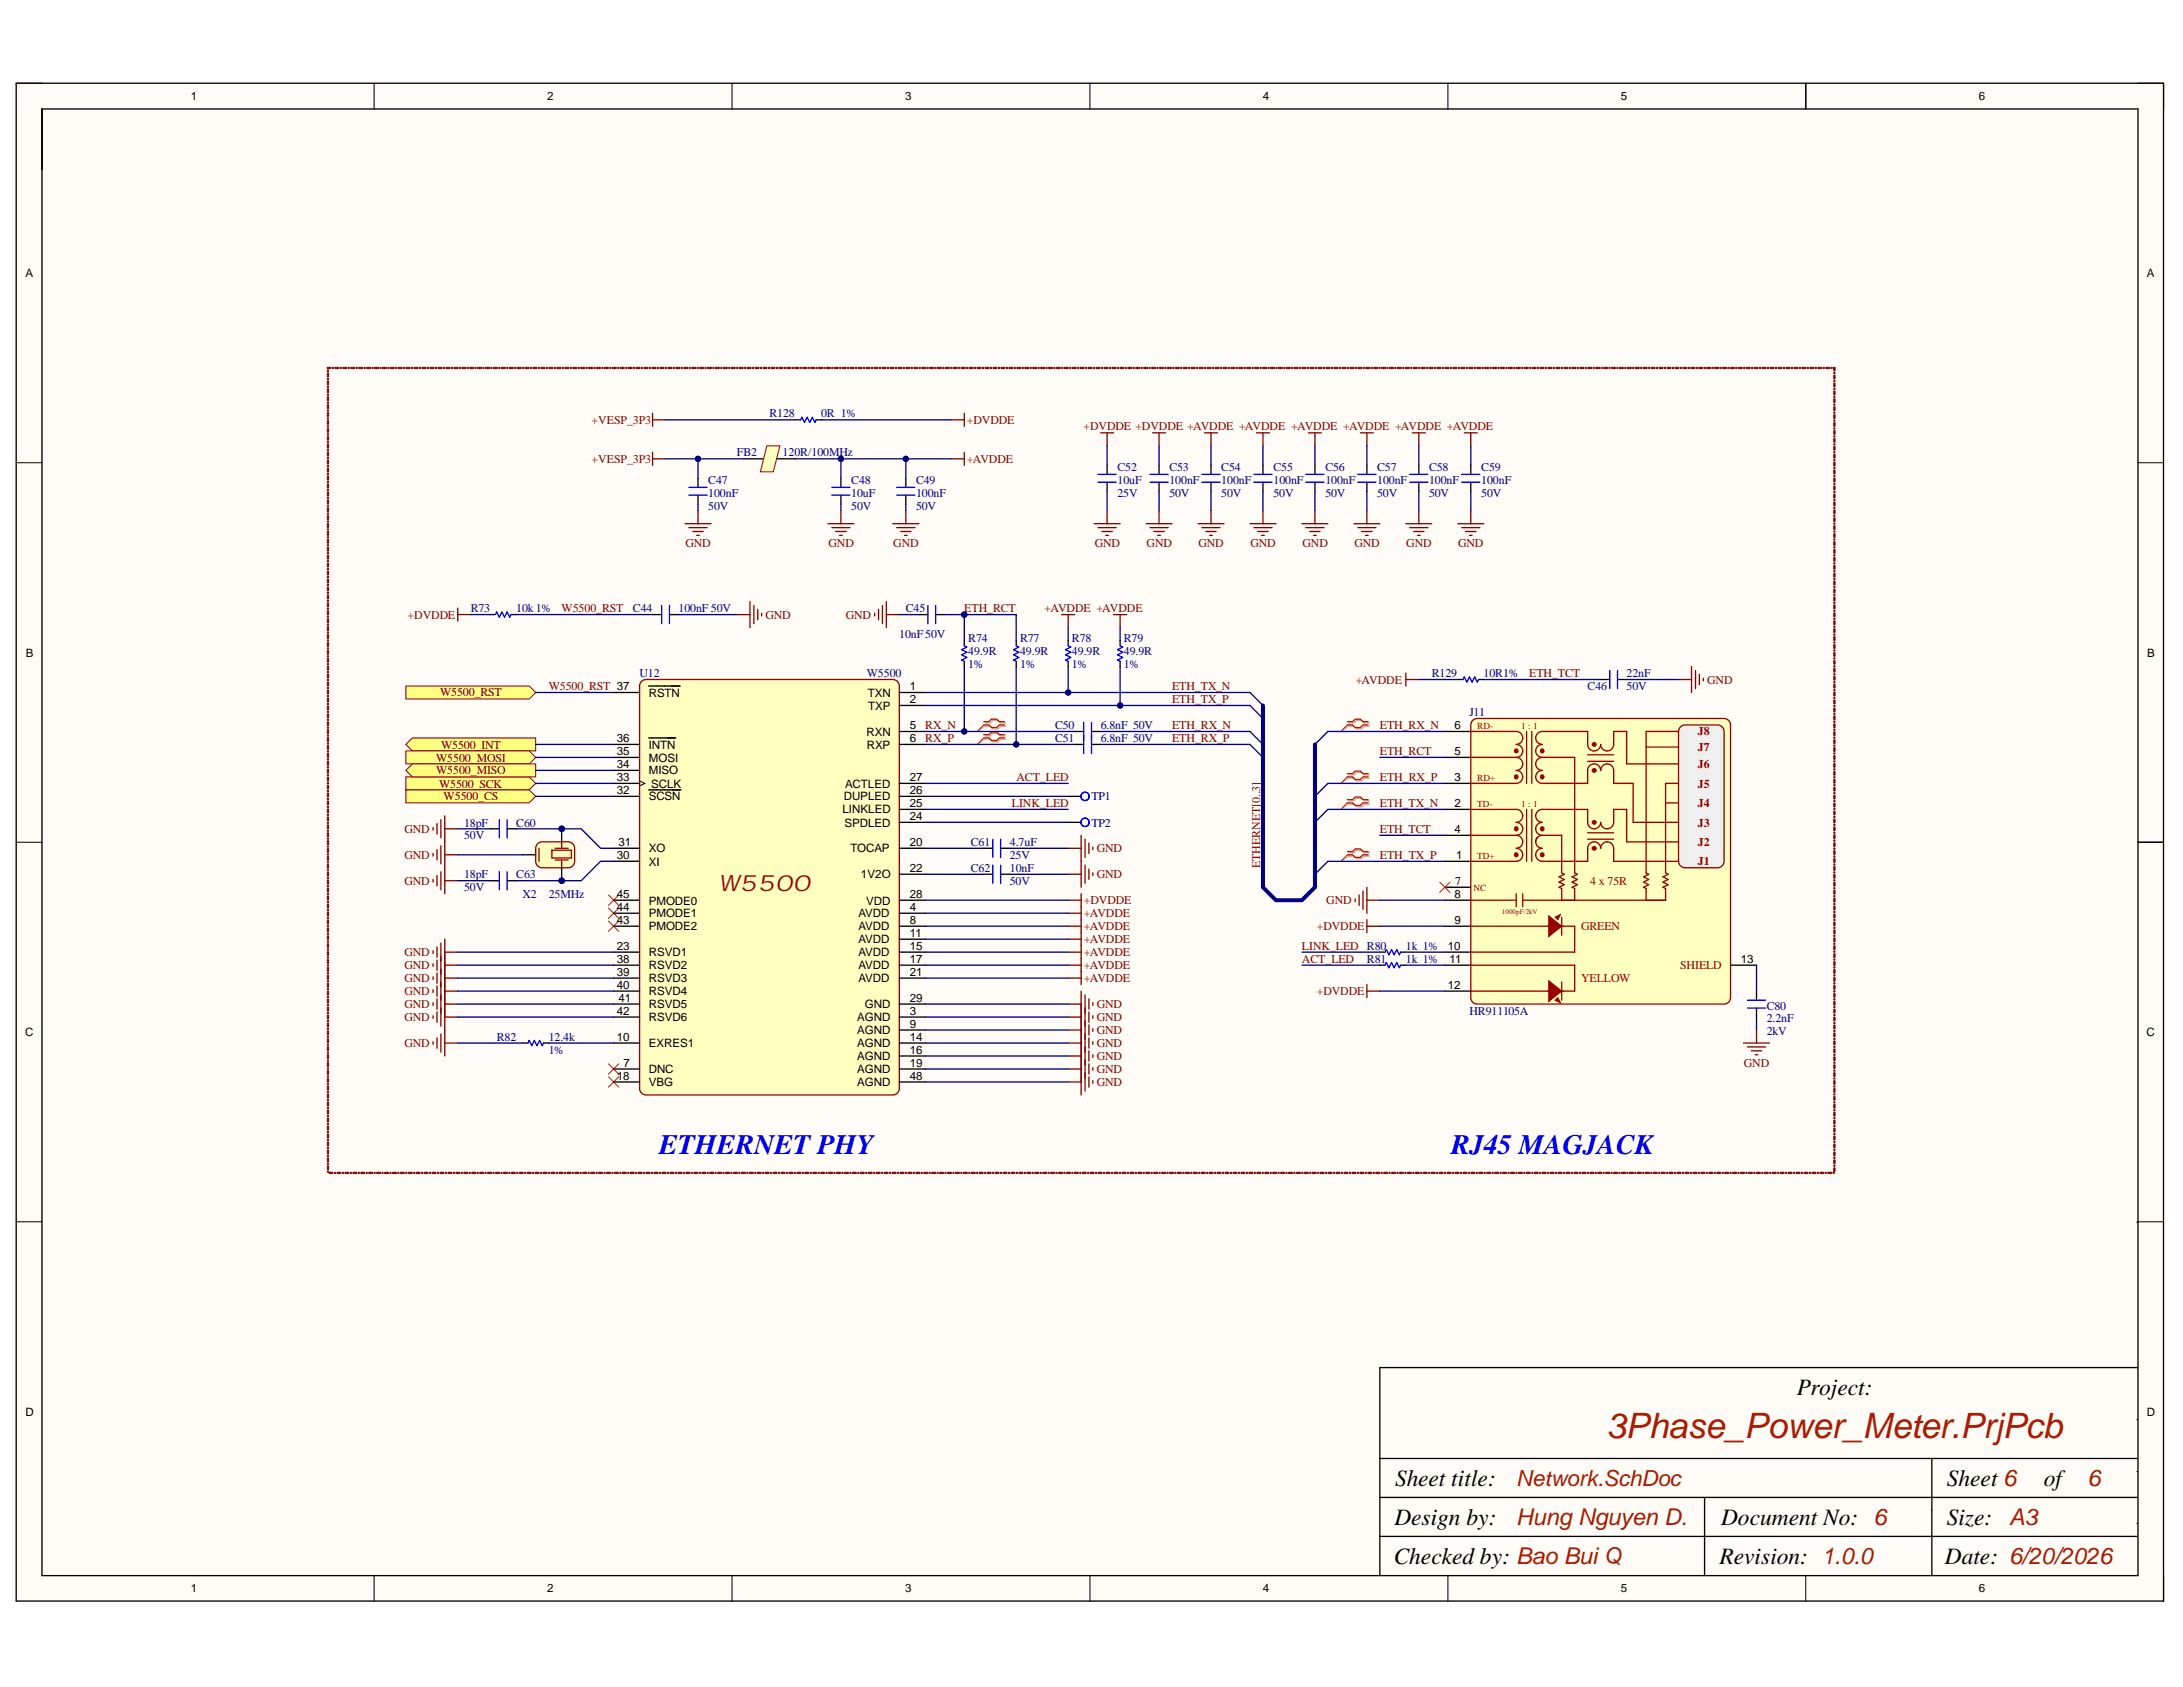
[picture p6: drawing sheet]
<svg xmlns="http://www.w3.org/2000/svg" width="279mm" height="216mm" viewBox="0 0 279 216" stroke-linecap="round" stroke-linejoin="round" font-family="sans-serif">
<defs><g id="words">
<text font-size="4.5" fill="#a61c00" x="205.6" y="184.1">3Phase_Power_Meter.PrjPcb</text>
<g font-size="3.6" fill="#00f">
<text x="84.3" y="147.7">ETHERNET PHY</text>
<text x="185.7" y="147.7">RJ45 MAGJACK</text>
</g>
<g font-size="3">
<text x="230" y="178.6">Project:</text>
<text x="178.6" y="190.2">Sheet title:</text>
<text x="249.2" y="190.2">Sheet 6</text>
<text x="261.6" y="190.2">of</text>
<text x="178.5" y="195.2">Design by:</text>
<text x="220.3" y="195.2">Document No: 6</text>
<text x="249.2" y="195.2">Size:</text>
<text x="178.4" y="200.2">Checked by: Bao Bui Q</text>
<text x="220.1" y="200.2">Revision: 1.0.0</text>
<text x="248.9" y="200.2">Date: 6/20/2026</text>
</g>
<g font-size="3" fill="#a61c00">
<text x="267.2" y="190.2">6</text>
<text x="194.1" y="195.2">Hung Nguyen D.</text>
<text x="257.1" y="195.2">A3</text>
</g>
<text font-size="2.9" fill="#980000" x="92" y="114.1">W5500</text>
<text font-size="2.8" fill="#a61c00" x="194.1" y="190.1">Network.SchDoc</text>
<g font-size="1.5">
<text x="24.4" y="12.8">1</text>
<text x="70" y="12.8">2</text>
<text x="115.8" y="12.8">3</text>
<text x="161.6" y="12.8">4</text>
<text x="207.4" y="12.8">5</text>
<text x="253.3" y="12.8">6</text>
<text x="3.3" y="35.5">A</text>
<text x="274.8" y="35.5">A</text>
<text x="3.3" y="84">B</text>
<text x="83" y="89.2">RSTN</text>
<text x="111.1" y="89.2">TXN</text>
<text x="116.4" y="88.3">1</text>
<text x="116.4" y="90">2</text>
<text x="274.8" y="84">B</text>
<text x="78.9" y="95">36</text>
<text x="83" y="95.8">INTN</text>
<text x="110.9" y="94.2">RXN</text>
<text x="110.9" y="95.8">RXP</text>
<text x="111.1" y="90.8">TXP</text>
<text x="116.4" y="93.3">5</text>
<text x="116.4" y="95">6</text>
<text x="186.2" y="93.3">6</text>
<text x="78.9" y="96.7">35</text>
<text x="78.9" y="98.3">34</text>
<text x="78.9" y="100">33</text>
<text x="78.9" y="101.6">32</text>
<text x="83" y="97.5">MOSI</text>
<text x="83" y="99.1">MISO</text>
<text x="83.3" y="100.8">SCLK</text>
<text x="108.2" y="100.8">ACTLED</text>
<text x="116.4" y="100">27</text>
<text x="116.4" y="101.6">26</text>
<text x="186.2" y="96.7">5</text>
<text x="186.2" y="100">3</text>
<text x="83" y="102.4">SCSN</text>
<text x="107.8" y="104.1">LINKLED</text>
<text x="108" y="102.4">DUPLED</text>
<text x="108.1" y="105.8">SPDLED</text>
<text x="116.4" y="103.3">25</text>
<text x="116.4" y="104.9">24</text>
<text x="186.2" y="103.3">2</text>
<text x="186.2" y="106.6">4</text>
<text x="78.9" y="109.9">30</text>
<text x="79.1" y="108.3">31</text>
<text x="83" y="109.1">XO</text>
<text x="83" y="110.8">XI</text>
<text x="108.9" y="109.1">TOCAP</text>
<text x="110.2" y="112.4">1V2O</text>
<text x="116.4" y="108.3">20</text>
<text x="116.4" y="111.6">22</text>
<text x="186.2" y="113.2">7</text>
<text x="186.4" y="109.9">1</text>
<text x="78.9" y="114.9">45</text>
<text x="78.9" y="116.6">44</text>
<text x="78.9" y="118.3">43</text>
<text x="83" y="115.8">PMODE0</text>
<text x="83" y="117.4">PMODE1</text>
<text x="83" y="119.1">PMODE2</text>
<text x="109.9" y="117.4">AVDD</text>
<text x="109.9" y="119.1">AVDD</text>
<text x="110.9" y="115.8">VDD</text>
<text x="116.4" y="114.9">28</text>
<text x="116.4" y="116.6">4</text>
<text x="116.4" y="118.3">8</text>
<text x="116.4" y="119.9">11</text>
<text x="186.2" y="114.9">8</text>
<text x="186.2" y="118.3">9</text>
<text x="78.9" y="121.5">23</text>
<text x="78.9" y="123.2">38</text>
<text x="78.9" y="124.9">39</text>
<text x="83" y="122.4">RSVD1</text>
<text x="83" y="124">RSVD2</text>
<text x="83" y="125.7">RSVD3</text>
<text x="109.9" y="120.7">AVDD</text>
<text x="109.9" y="122.4">AVDD</text>
<text x="109.9" y="124">AVDD</text>
<text x="109.9" y="125.7">AVDD</text>
<text x="116.4" y="121.5">15</text>
<text x="116.4" y="123.2">17</text>
<text x="116.4" y="124.9">21</text>
<text x="185.3" y="121.5">10</text>
<text x="185.5" y="123.2">11</text>
<text x="222.8" y="123.2">13</text>
<text x="78.9" y="126.5">40</text>
<text x="78.9" y="129.9">42</text>
<text x="79.1" y="128.2">41</text>
<text x="83" y="127.4">RSVD4</text>
<text x="83" y="129">RSVD5</text>
<text x="83" y="130.7">RSVD6</text>
<text x="109.7" y="130.7">AGND</text>
<text x="110.7" y="129">GND</text>
<text x="116.4" y="128.2">29</text>
<text x="116.4" y="129.9">3</text>
<text x="116.4" y="131.5">9</text>
<text x="185.3" y="126.5">12</text>
<text x="3.2" y="132.6">C</text>
<text x="78.9" y="133.2">10</text>
<text x="79.8" y="136.5">7</text>
<text x="83" y="134">EXRES1</text>
<text x="83" y="137.4">DNC</text>
<text x="109.7" y="132.4">AGND</text>
<text x="109.7" y="134">AGND</text>
<text x="109.7" y="135.7">AGND</text>
<text x="109.7" y="137.4">AGND</text>
<text x="116.4" y="133.2">14</text>
<text x="116.4" y="134.9">16</text>
<text x="116.4" y="136.5">19</text>
<text x="274.7" y="132.6">C</text>
<text x="78.9" y="138.2">18</text>
<text x="83" y="139">VBG</text>
<text x="109.7" y="139">AGND</text>
<text x="116.4" y="138.2">48</text>
<text x="3.3" y="181.2">D</text>
<text x="274.8" y="181.2">D</text>
<text x="24.4" y="203.8">1</text>
<text x="70" y="203.8">2</text>
<text x="115.8" y="203.8">3</text>
<text x="161.6" y="203.8">4</text>
<text x="207.4" y="203.8">5</text>
<text x="253.3" y="203.8">6</text>
</g>
<g font-size="1.5" fill="#000080">
<text x="98.5" y="53.4">R128</text>
<text x="105.1" y="53.4">0R 1%</text>
<text x="94.3" y="58.4">FB2</text>
<text x="100.2" y="58.4">120R/100MHz</text>
<text x="90.6" y="65.2">50V</text>
<text x="90.6" y="63.6">100nF</text>
<text x="90.6" y="61.9">C47</text>
<text x="109" y="65.2">50V</text>
<text x="109" y="63.6">10uF</text>
<text x="109" y="61.9">C48</text>
<text x="117.2" y="65.2">50V</text>
<text x="117.2" y="63.6">100nF</text>
<text x="117.2" y="61.9">C49</text>
<text x="143" y="63.6">25V</text>
<text x="143" y="61.9">10uF</text>
<text x="143" y="60.2">C52</text>
<text x="149.7" y="63.6">50V</text>
<text x="149.7" y="61.9">100nF</text>
<text x="149.7" y="60.2">C53</text>
<text x="156.3" y="63.6">50V</text>
<text x="156.3" y="61.9">100nF</text>
<text x="156.3" y="60.2">C54</text>
<text x="163" y="63.6">50V</text>
<text x="163" y="61.9">100nF</text>
<text x="163" y="60.2">C55</text>
<text x="169.6" y="63.6">50V</text>
<text x="169.6" y="61.9">100nF</text>
<text x="169.6" y="60.2">C56</text>
<text x="176.3" y="63.6">50V</text>
<text x="176.3" y="61.9">100nF</text>
<text x="176.3" y="60.2">C57</text>
<text x="182.9" y="63.6">50V</text>
<text x="182.9" y="61.9">100nF</text>
<text x="182.9" y="60.2">C58</text>
<text x="189.6" y="63.6">50V</text>
<text x="189.6" y="61.9">100nF</text>
<text x="189.6" y="60.2">C59</text>
<text x="60.2" y="78.4">R73</text>
<text x="66.1" y="78.4">10k1%</text>
<text x="81" y="78.4">C44</text>
<text x="86.8" y="78.4">100nF 50V</text>
<text x="115.1" y="81.7">10nF50V</text>
<text x="115.9" y="78.4">C45</text>
<text x="123.9" y="83.8">49.9R</text>
<text x="123.9" y="82.2">R74</text>
<text x="130.6" y="83.8">49.9R</text>
<text x="130.6" y="82.2">R77</text>
<text x="137.2" y="83.8">49.9R</text>
<text x="137.2" y="82.2">R78</text>
<text x="143.8" y="83.8">49.9R</text>
<text x="143.8" y="82.2">R79</text>
<text x="81.9" y="86.6">U12</text>
<text x="110.9" y="86.6">W5500</text>
<text x="123.9" y="85.5">1%</text>
<text x="130.6" y="85.5">1%</text>
<text x="137.2" y="85.5">1%</text>
<text x="143.8" y="85.5">1%</text>
<text x="183.2" y="86.6">R129</text>
<text x="189.9" y="86.6">10R1%</text>
<text x="203.2" y="88.3">C46</text>
<text x="208.2" y="88.3">50V</text>
<text x="208.2" y="86.6">22nF</text>
<text x="135" y="93.3">C50</text>
<text x="135" y="95">C51</text>
<text x="140.9" y="93.3">6.8nF 50V</text>
<text x="140.9" y="95">6.8nF 50V</text>
<text x="188.1" y="91.6">J11</text>
<text x="59.4" y="107.4">50V</text>
<text x="59.4" y="105.8">18pF</text>
<text x="66.1" y="105.8">C60</text>
<text x="139.7" y="102.4">TP1</text>
<text x="139.7" y="105.8">TP2</text>
<text x="59.4" y="112.4">18pF</text>
<text x="66.1" y="112.4">C63</text>
<text x="124.3" y="108.3">C61</text>
<text x="124.3" y="111.6">C62</text>
<text x="129.3" y="109.9">25V</text>
<text x="129.3" y="108.3">4.7uF</text>
<text x="129.3" y="113.2">50V</text>
<text x="129.3" y="111.6">10nF</text>
<text x="59.4" y="114.1">50V</text>
<text x="66.9" y="114.9">X2</text>
<text x="70.2" y="114.9">25MHz</text>
<text x="175" y="123.2">R81</text>
<text x="179.9" y="121.5">1k 1%</text>
<text x="179.9" y="123.2">1k 1%</text>
<text x="188.1" y="129.9">HR911105A</text>
<text x="226.1" y="130.8">2.2nF</text>
<text x="226.1" y="129.2">C80</text>
<text x="63.6" y="133.2">R82</text>
<text x="70.2" y="134.9">1%</text>
<text x="70.2" y="133.2">12.4k</text>
<text x="226.1" y="132.5">2kV</text>
</g>
<g font-size="1.5" fill="#800000">
<text x="75.7" y="59.3">+VESP_3P3</text>
<text x="75.7" y="54.3">+VESP_3P3</text>
<text x="123.8" y="54.3">+DVDDE</text>
<text x="123.8" y="59.3">+AVDDE</text>
<text x="138.7" y="55.1">+DVDDE +DVDDE +AVDDE +AVDDE +AVDDE +AVDDE +AVDDE +AVDDE</text>
<text x="87.7" y="70">GND</text>
<text x="106" y="70">GND</text>
<text x="114.3" y="70">GND</text>
<text x="140.1" y="70">GND</text>
<text x="146.8" y="70">GND</text>
<text x="153.4" y="70">GND</text>
<text x="160" y="70">GND</text>
<text x="166.7" y="70">GND</text>
<text x="173.3" y="70">GND</text>
<text x="180" y="70">GND</text>
<text x="186.6" y="70">GND</text>
<text x="52.2" y="79.2">+DVDDE</text>
<text x="71.9" y="78.4">W5500_RST</text>
<text x="98" y="79.2">GND</text>
<text x="108.2" y="79.2">GND</text>
<text x="123.4" y="78.4">ETH_RCT</text>
<text x="133.7" y="78.4">+AVDDE +AVDDE</text>
<text x="56.3" y="89.1">W5500_RST</text>
<text x="70.2" y="88.3">W5500_RST 37</text>
<text x="150" y="90">ETH_TX_P</text>
<text x="150" y="88.3">ETH_TX_N</text>
<text x="173.5" y="87.5">+AVDDE</text>
<text x="195.7" y="86.6">ETH_TCT</text>
<text x="218.5" y="87.5">GND</text>
<text x="56.4" y="95.8">W5500_INT</text>
<text x="118.4" y="93.3">RX_N</text>
<text x="118.4" y="95">RX_P</text>
<text x="150" y="93.3">ETH_RX_N</text>
<text x="150" y="95">ETH_RX_P</text>
<text x="176.6" y="93.3">ETH_RX_N</text>
<text x="55.8" y="97.5">W5500_MOSI</text>
<text x="55.8" y="99.1">W5500_MISO</text>
<text x="56.2" y="100.8">W5500_SCK</text>
<text x="130.1" y="100">ACT_LED</text>
<text x="176.6" y="96.6">ETH_RCT</text>
<text x="176.6" y="100">ETH_RX_P</text>
<text x="51.8" y="106.6">GND</text>
<text x="56.8" y="102.4">W5500_CS</text>
<text x="129.5" y="103.3">LINK_LED</text>
<text x="176.6" y="106.6">ETH_TCT</text>
<text x="176.6" y="103.3">ETH_TX_N</text>
<text x="51.8" y="113.2">GND</text>
<text x="51.8" y="109.9">GND</text>
<text x="140.4" y="109.1">GND</text>
<text x="140.4" y="112.4">GND</text>
<text x="161.3" y="111.1" transform="rotate(-90 161.3 111.1)">ETHERNET[0..3]</text>
<text x="176.6" y="109.9">ETH_TX_P</text>
<text x="138.7" y="117.4">+AVDDE</text>
<text x="138.7" y="119.1">+AVDDE</text>
<text x="138.7" y="115.7">+DVDDE</text>
<text x="168.5" y="119.1">+DVDDE</text>
<text x="169.8" y="115.7">GND</text>
<text x="51.8" y="125.7">GND</text>
<text x="51.8" y="124">GND</text>
<text x="51.8" y="122.4">GND</text>
<text x="138.7" y="120.7">+AVDDE</text>
<text x="138.7" y="122.4">+AVDDE</text>
<text x="138.7" y="124">+AVDDE</text>
<text x="138.7" y="125.7">+AVDDE</text>
<text x="166.6" y="123.2">ACT_LED</text>
<text x="166.6" y="121.5">LINK_LED R80</text>
<text x="51.8" y="130.7">GND</text>
<text x="51.8" y="129">GND</text>
<text x="51.8" y="127.4">GND</text>
<text x="140.4" y="129">GND</text>
<text x="140.4" y="130.7">GND</text>
<text x="168.5" y="127.4">+DVDDE</text>
<text x="51.8" y="134">GND</text>
<text x="140.4" y="132.4">GND</text>
<text x="140.4" y="134">GND</text>
<text x="140.4" y="135.7">GND</text>
<text x="140.4" y="137.3">GND</text>
<text x="223.2" y="136.5">GND</text>
<text x="140.4" y="139">GND</text>
</g>
<g font-size="1.5" fill="#980000">
<text x="217.3" y="94.1">J8</text>
<text x="217.3" y="100.8">J5</text>
<text x="217.3" y="98.3">J6</text>
<text x="217.3" y="96.1">J7</text>
<text x="217.3" y="105.8">J3</text>
<text x="217.3" y="103.3">J4</text>
<text x="203.5" y="113.2">4 x 75R</text>
<text x="217.3" y="110.7">J1</text>
<text x="217.3" y="108.3">J2</text>
<text x="202.4" y="119.1">GREEN</text>
<text x="202.4" y="125.7">YELLOW</text>
<text x="215" y="124">SHIELD</text>
</g>
<g font-size="1.2" fill="#980000">
<text x="189.1" y="93.4">RD-</text>
<text x="194.7" y="93.4">1 : 1</text>
<text x="189.1" y="100">RD+</text>
<text x="189.1" y="103.3">TD-</text>
<text x="194.7" y="103.3">1 : 1</text>
<text x="188.6" y="114">NC</text>
<text x="189.1" y="110">TD+</text>
</g>
<text font-size=".9" fill="#980000" x="192.2" y="117">1000pF/2kV</text>
</g></defs>
<g fill="#fffcf8">
<path d="M2.1 10.7h274.8v194.2h-274.8z" fill-rule="evenodd"/>
<path d="M5.4 14h268.2v187.6h-268.2z" fill-rule="evenodd"/>
</g>
<g fill="none" stroke="#000" stroke-width=".13">
<path d="M2.1 10.7h3.3M47.9 10.7v3.3M93.7 10.7v3.3M139.5 10.7v3.3M185.3 10.7v3.3M231.1 10.7v3.3M273.6 10.7h3.3v3.3M2.1 59.2h3.3M273.6 59.2h3.3M2.1 107.8h3.3M273.6 107.8h3.3M2.1 156.4h3.3"/>
<path d="M273.6 156.4h3.3M47.9 201.6v3.3M93.7 201.6v3.3M139.5 201.6v3.3M185.3 201.6v3.3M231.1 201.6v3.3M276.9 201.6v3.3"/>
</g>
<g fill="none" stroke="#000" stroke-width=".17">
<path d="M2.1 10.7h274.8v194.2h-274.8zM5.4 13.9h268.2v187.7h-268.2zM231.1 10.7v3.2M273.6 107.8h3.3M273.5 156.4h.1M273.5 175h-96.9v26.6M176.6 191.6h96.9M176.6 186.7h96.9M176.6 196.6h96.9M218.2 191.6v10M247.3 186.7v14.9M273.5 195h.1"/>
<path d="M273.5 181.7h.1M273.5 188.3h.1"/>
</g>
<path d="M188.5 92.2l.6-.2h31.6a.83 .83 0 0 1 .8 .8v34.9a.83 .83 0 0 1-.8 .8h-31.6a.83 .83 0 0 1-.9-.8v-34.9z" fill="#ffffc0"/>
<path d="M188.5 92.2l.6-.2h31.6a.83 .83 0 0 1 .8 .8v34.9a.83 .83 0 0 1-.8 .8h-31.6a.83 .83 0 0 1-.9-.8v-34.9zM194.1 93.6a.83 .83 0 0 1 .8 .8 .83 .83 0 0 1-.8 .9 .83 .83 0 0 1 .8 .8 .83 .83 0 0 1-.8 .8" fill="none" stroke="#980000" stroke-width=".17"/>
<path d="M184.9 93.6h3.3" fill="none" stroke="#000" stroke-width=".17"/>
<circle cx="194.1" cy="96.1" r=".25" fill="#980000"/>
<circle cx="194.1" cy="96.1" r=".25" fill="none" stroke="#980000" stroke-width=".13"/>
<path d="M188.2 96.9h5.9a.83 .83 0 0 1 .8 .9 .83 .83 0 0 1-.8 .8 .83 .83 0 0 1 .8 .8 .83 .83 0 0 1-.8 .9M188.2 93.6h5.9" fill="none" stroke="#980000" stroke-width=".17"/>
<path d="M184.9 96.9h3.3" fill="none" stroke="#000" stroke-width=".17"/>
<path d="M193.9 99.2h.2h.1l.1 .2-.1 .3-.3-.1-.1-.2z" fill="#980000"/>
<path d="M193.9 99.2h.2h.1l.1 .2-.1 .3-.3-.1-.1-.2z" fill="none" stroke="#980000" stroke-width=".13"/>
<path d="M184.9 100.3h3.3" fill="none" stroke="#000" stroke-width=".17"/>
<path d="M197.4 93.6a.83 .83 0 0 0-.8 .8 .83 .83 0 0 0 .8 .9 .83 .83 0 0 0-.8 .8 .83 .83 0 0 0 .8 .8M188.2 100.3h5.9" fill="none" stroke="#980000" stroke-width=".17"/>
<circle cx="197.4" cy="96.1" r=".25" fill="#980000"/>
<circle cx="197.4" cy="96.1" r=".25" fill="none" stroke="#980000" stroke-width=".13"/>
<path d="M197.4 93.6h.8M198.2 96.9h-.8a.83 .83 0 0 0-.8 .9 .83 .83 0 0 0 .8 .8 .83 .83 0 0 0-.8 .8 .83 .83 0 0 0 .8 .9" fill="none" stroke="#980000" stroke-width=".17"/>
<circle cx="197.4" cy="99.4" r=".25" fill="#980000"/>
<circle cx="197.4" cy="99.4" r=".25" fill="none" stroke="#980000" stroke-width=".13"/>
<path d="M195.4 93.6v6.7M196.1 93.6v6.7M194.1 103.6a.83 .83 0 0 1 .8 .8 .83 .83 0 0 1-.8 .8 .83 .83 0 0 1 .8 .9 .83 .83 0 0 1-.8 .8M197.4 100.3h.8" fill="none" stroke="#980000" stroke-width=".17"/>
<path d="M184.9 103.6h3.3" fill="none" stroke="#000" stroke-width=".17"/>
<path d="M193.9 105.9l.2-.1 .1 .1 .1 .2-.1 .2h-.3l-.1-.2z" fill="#980000"/>
<path d="M193.9 105.9l.2-.1 .1 .1 .1 .2-.1 .2h-.3l-.1-.2z" fill="none" stroke="#980000" stroke-width=".13"/>
<path d="M188.2 106.9h5.9a.83 .83 0 0 1 .8 .8 .83 .83 0 0 1-.8 .9 .83 .83 0 0 1 .8 .8 .83 .83 0 0 1-.8 .8M188.2 103.6h5.9" fill="none" stroke="#980000" stroke-width=".17"/>
<path d="M184.9 106.9h3.3" fill="none" stroke="#000" stroke-width=".17"/>
<circle cx="194.1" cy="109.4" r=".25" fill="#980000"/>
<circle cx="194.1" cy="109.4" r=".25" fill="none" stroke="#980000" stroke-width=".13"/>
<path d="M184.9 110.2h3.3" fill="none" stroke="#000" stroke-width=".17"/>
<path d="M188.2 110.2h5.9M197.4 103.6a.83 .83 0 0 0-.8 .8 .83 .83 0 0 0 .8 .8 .83 .83 0 0 0-.8 .9 .83 .83 0 0 0 .8 .8" fill="none" stroke="#980000" stroke-width=".17"/>
<circle cx="197.4" cy="106.1" r=".25" fill="#980000"/>
<circle cx="197.4" cy="106.1" r=".25" fill="none" stroke="#980000" stroke-width=".13"/>
<path d="M196.8 107.2a.83 .83 0 0 0-.2 .9 .83 .83 0 0 0 .8 .5 .83 .83 0 0 0-.8 .8 .83 .83 0 0 0 .8 .8M197.4 103.6h.8M198.2 106.9h-.8a.84 .84 0 0 0-.8 .8" fill="none" stroke="#980000" stroke-width=".17"/>
<circle cx="197.4" cy="109.4" r=".25" fill="#980000"/>
<circle cx="197.4" cy="109.4" r=".25" fill="none" stroke="#980000" stroke-width=".13"/>
<path d="M203.2 95.3a.84 .84 0 0 0 .8 .8 .84 .84 0 0 0 .9-.8 .83 .83 0 0 0 .8 .8 .83 .83 0 0 0 .8-.8M195.4 103.6v6.6M196.1 103.6v6.6M197.4 110.2h.8" fill="none" stroke="#980000" stroke-width=".17"/>
<circle cx="204" cy="95.3" r=".25" fill="#980000"/>
<circle cx="204" cy="95.3" r=".25" fill="none" stroke="#980000" stroke-width=".13"/>
<path d="M203.2 98.6a.84 .84 0 0 1 .8-.8 .84 .84 0 0 1 .9 .8 .83 .83 0 0 1 .8-.8 .83 .83 0 0 1 .8 .8M203.2 94.4v.9M206.5 94.4v.9" fill="none" stroke="#980000" stroke-width=".17"/>
<circle cx="204" cy="98.6" r=".25" fill="#980000"/>
<circle cx="204" cy="98.6" r=".25" fill="none" stroke="#980000" stroke-width=".13"/>
<path d="M198.2 93.6h5v.8M198.2 96.9h3.3v14.8M203.2 98.6v1.7h-5M203.2 96.6h3.3M203.2 97.4h3.3M206.5 98.6v.8M203.2 105.2a.84 .84 0 0 0 .8 .9 .84 .84 0 0 0 .9-.9 .83 .83 0 0 0 .8 .9 .83 .83 0 0 0 .8-.9" fill="none" stroke="#980000" stroke-width=".17"/>
<circle cx="204" cy="105.3" r=".25" fill="#980000"/>
<circle cx="204" cy="105.3" r=".25" fill="none" stroke="#980000" stroke-width=".13"/>
<path d="M203.2 108.6a.84 .84 0 0 1 .8-.9 .84 .84 0 0 1 .9 .9 .83 .83 0 0 1 .8-.9 .83 .83 0 0 1 .8 .9M203.2 104.4v.8M206.5 104.4v.8" fill="none" stroke="#980000" stroke-width=".17"/>
<circle cx="204" cy="108.6" r=".25" fill="#980000"/>
<circle cx="204" cy="108.6" r=".25" fill="none" stroke="#980000" stroke-width=".13"/>
<g fill="none" stroke="#980000" stroke-width=".17">
<path d="M206.5 94.4v-.8h1.7v4.2h6.6M206.5 99.4v.9h2.5v4.9h5.8M210.7 95.6h4.1M214.8 93.6h-4.1v18.1l.3 .2-.6 .3 .6 .4-.6 .3 .6 .3-.6 .3 .3 .2v1.5M188.2 115.2h5.9M194.1 114.4v1.6M194.9 114.4v1.6M198.2 103.6h5v.8M198.2 106.9h1.7v4.8l.3 .2-.7 .3 .7 .4-.7 .3 .7 .3-.7 .3 .4 .2v1.5M201.5 111.7l.4 .2-.7 .3 .7 .4-.7 .3 .7 .3-.7 .3 .3 .2v1.5M203.2 108.6v1.6h-5M203.2 106.6h3.3"/>
<path d="M203.2 107.4h3.3M206.5 104.4v-.8h1.7v4.1h6.6M206.5 108.6v1.6h8.3M213.2 102.8h1.6M214.8 100.3h-1.6v11.4l.3 .2-.7 .3 .7 .4-.7 .3 .7 .3-.7 .3 .4 .2v1.5h-18.3"/>
</g>
<path d="M184.9 113.5h3.3M184.9 115.2h3.3M184.9 118.5h3.3M184.9 121.9h3.3M184.9 123.5h3.3M184.9 126.8h3.3" fill="none" stroke="#000" stroke-width=".17"/>
<path d="M199 117.4l.7-.4-.3 .7z" fill="#980000"/>
<path d="M199 117.4l.7-.4-.3 .7z" fill="none" stroke="#980000" stroke-width=".13"/>
<path d="M198.2 117.2l1.7 1.3-1.7 1.4z" fill="#980000"/>
<path d="M198.2 117.2l1.7 1.3-1.7 1.4z" fill="none" stroke="#980000" stroke-width=".13"/>
<path d="M198.1 118.5h.4M199.7 118.5h.3M199.9 117.4v2.3" fill="none" stroke="#980000" stroke-width=".17"/>
<path d="M199 128l.4-.3 .3 .6z" fill="#980000"/>
<path d="M199 128l.4-.3 .3 .6z" fill="none" stroke="#980000" stroke-width=".13"/>
<path d="M198.2 125.5l1.7 1.3-1.7 1.4z" fill="#980000"/>
<path d="M198.2 125.5l1.7 1.3-1.7 1.4z" fill="none" stroke="#980000" stroke-width=".13"/>
<path d="M188.2 118.5h13.3v3.4h-13.3M188.2 123.5h13.3v3.3h-13.3M199.9 125.7v2.3" fill="none" stroke="#980000" stroke-width=".17"/>
<path d="M221.5 123.5h3.3" fill="none" stroke="#000" stroke-width=".17"/>
<path d="M215.1 93l.2-.2h.4h4.1a.84 .84 0 0 1 .9 .8v16.6a.83 .83 0 0 1-.9 .9h-4.1a.83 .83 0 0 1-.9-.9v-16.6z" fill="#efefef"/>
<path d="M215.1 93l.2-.2h.4h4.1a.84 .84 0 0 1 .9 .8v16.6a.83 .83 0 0 1-.9 .9h-4.1a.83 .83 0 0 1-.9-.9v-16.6z" fill="none" stroke="#980000" stroke-width=".17"/>
<g fill="none" stroke="#000" stroke-width=".17">
<path d="M141.7 59.5v1.2M62.7 78.7h.7M65.4 78.7h.7M83.5 78.7h1.2M85.7 78.7h1.1M89.3 61.2v1.2M89.3 63.4v1.1M141.7 61.7v1.2M136.7 82v.6M136.7 84.6v.7M143.4 82v.6M143.4 84.6v.7"/>
<path d="M204.9 87h1.1M207 87h1.2M62.7 106.1h1.2M62.7 112.7h1.2M64.9 106.1h1.2M64.9 112.7h1.2M125.9 108.6h1.2M125.9 111.9h1.2M128.1 108.6h1.1M128.1 111.9h1.1M136.7 101.9h1.6M136.7 105.2h1.6"/>
<path d="M66.9 133.5h.7M69.6 133.5h.6M176.6 121.9h.7M176.6 123.5h.7M179.3 121.9h.6M179.3 123.5h.6"/>
</g>
<g fill="none" stroke="#00f" stroke-width=".17">
<path d="M63.4 78.7l.2-.4 .3 .7 .3-.7 .4 .7 .3-.7 .3 .7 .2-.3M84.7 77.5v2.3M85.7 77.5v2.3M88.2 62.4h2.3M88.2 63.4h2.3M140.5 60.7h2.4M140.5 61.7h2.4M136.7 82.6l.3 .2-.6 .3 .6 .4-.6 .3 .6 .3-.6 .4 .3 .1M143.4 82.6l.3 .2-.7 .3 .7 .4-.7 .3 .7 .3-.7 .4 .4 .1M206 85.8v2.3M207 85.8v2.3M63.9 104.9v2.3"/>
<path d="M63.9 111.6v2.3M64.9 104.9v2.3M64.9 111.6v2.3M127.1 107.4v2.3M127.1 110.7v2.3M128.1 107.4v2.3M128.1 110.7v2.3M67.6 133.5l.1-.3 .4 .6 .3-.6 .3 .6 .4-.6 .3 .6 .2-.3M177.3 121.9l.1-.4 .4 .7 .3-.7 .3 .7 .4-.7 .3 .7 .2-.3M177.3 123.5l.1-.3 .4 .7 .3-.7 .3 .7 .4-.7 .3 .7 .2-.4"/>
<circle cx="138.9" cy="101.9" r=".53"/>
<circle cx="138.9" cy="105.2" r=".53"/>
</g>
<g fill="none" stroke="#800000" stroke-width=".17">
<path d="M94.3 78.7h1.7M96 77v3.3M96.5 77.5v2.3M97 78v1.3M97.5 78.5v.3M135.9 78.7h1.6M136.7 78.7v1.6M142.5 78.7h1.7M143.4 78.7v1.6M214.8 87h1.7M216.5 85.3v3.3M217 85.8v2.3"/>
<path d="M217.5 86.3v1.3M218 86.8v.3M55.4 105.9v.3M55.4 109.2v.4M55.4 112.6v.3M55.9 105.4v1.3M55.9 108.7v1.4M55.9 112.1v1.3M56.4 104.9v2.3M56.4 108.2v2.4M56.4 111.6v2.3M56.9 104.4v10"/>
<path d="M56.9 112.7h1.7M56.9 106.1h1.7M56.9 109.4h1.7M136.7 115.2h1.7M136.7 108.6h1.7M136.7 116.9h1.7M136.7 118.5h1.7M136.7 111.9h1.7M138.4 106.9v6.6M138.4 114.4v11.6M138.9 107.4v2.3M138.9 110.7v2.3"/>
<path d="M139.4 107.9v1.3M139.4 111.2v1.4M139.9 108.4v.3M139.9 111.7v.4M173.4 115v.4M174 114.5v1.4M174.4 114v2.4M174.9 113.5v3.4M174.9 115.2h1.7M55.4 121.7v.3M55.4 123.3v.4M55.4 125v.3"/>
<path d="M55.4 126.7v.3M55.4 128.3v.4M55.4 130v.3M55.4 133.3v.4M55.9 121.2v1.3M55.9 122.9v1.3M55.9 124.5v1.3M55.9 126.2v1.3M55.9 127.8v1.4M55.9 129.5v1.3M55.9 132.8v1.4M56.4 120.7v10.6"/>
<path d="M56.4 132.3v2.3M56.9 133.5h1.7M56.9 120.2v14.9M56.9 130.2h1.7M56.9 128.5h1.7M56.9 126.8h1.7M56.9 125.2h1.7M56.9 123.5h1.7M56.9 121.9h1.7M136.7 133.5h1.7M136.7 130.2h1.7M136.7 128.5h1.7"/>
<path d="M136.7 125.2h1.7M136.7 123.5h1.7M136.7 121.9h1.7M136.7 131.8h1.7M136.7 135.1h1.7M136.7 136.8h1.7M136.7 138.5h1.7M136.7 120.2h1.7M138.4 126.8v13.3M138.9 127.3v12.3M139.4 127.8v1.4M139.4 129.5v1.3"/>
<path d="M139.4 131.2v1.3M139.4 132.8v1.4M139.4 134.5v1.3M139.4 136.1v1.4M139.4 137.8v1.3M139.9 128.3v.4M139.9 130v.3M139.9 131.7v.3M139.9 133.3v.4M139.9 135v.3M139.9 136.6v.4M139.9 138.3v.3"/>
<path d="M223.1 133.5h3.4M223.7 134h2.3M224.1 134.5h1.4M224.6 135h.4M224.8 131.8v1.7"/>
</g>
<g fill="none" stroke="#f00" stroke-width=".13">
<path d="M172.5 92.8l-.9 .8M172.5 99.4l-.9 .9M77.9 114.5l1.3 1.4M77.9 116.2l1.3 1.3M77.9 117.9l1.3 1.3M79.2 114.5l-1.3 1.4M79.2 116.2l-1.3 1.3M79.2 117.9l-1.3 1.3M172.5 102.7l-.9 .9M172.5 109.4l-.9 .8M184.3 112.9l1.3 1.3M185.6 112.9l-1.3 1.3"/>
<path d="M77.9 136.1l1.3 1.4M77.9 137.8l1.3 1.3M79.2 136.1l-1.3 1.4M79.2 137.8l-1.3 1.3"/>
</g>
<path d="M160 95.3l1.6 1.6M160 93.6l1.6 1.7M160 90.3l1.6 1.6M160 88.6l1.6 1.7M170 93.6l-1.7 1.7M170 100.3l-1.7 1.6M170 103.6l-1.7 1.6M170 110.2l-1.7 1.7" fill="none" stroke="#000080" stroke-width=".17"/>
<path d="M172.6 92.5h.7l.3-.3h.7l.3 .3h.7M172.6 92.9h.7l.3 .4h.7l.3-.4h.7M172.6 99.2h.7l.3-.4h.7l.3 .4h.7M172.6 99.6h.7l.3 .3h.7l.3-.3h.7M172.6 102.5h.7l.3-.3h.7l.3 .3h.7M172.6 102.9h.7l.3 .3h.7l.3-.3h.7M172.6 109.1h.7l.3-.3h.7l.3 .3h.7M172.6 109.6h.7l.3 .3h.7l.3-.3h.7" fill="none" stroke="#d0a19e" stroke-width=".17"/>
<path d="M172.6 92.9l-1 .7M172.6 99.6l-1 .7M172.6 102.9l-1 .7M172.6 109.6l-1 .6" fill="none" stroke="#d0a19e" stroke-width=".13"/>
<path d="M172.5 92.4h.6l.3-.4h.7l.3 .4h.7M172.5 92.8h.6l.3 .3h.7l.3-.3h.7M172.5 99h.6l.3-.3h.7l.3 .3h.7M172.5 99.4h.6l.3 .4h.7l.3-.4h.7M172.5 102.3h.6l.3-.3h.7l.3 .3h.7M172.5 102.8h.6l.3 .3h.7l.3-.3h.7M172.5 109h.6l.3-.4h.7l.3 .4h.7M172.5 109.4h.6l.3 .3h.7l.3-.3h.7" fill="none" stroke="#f00" stroke-width=".17"/>
<circle cx="71.9" cy="106.1" r=".33" fill="#000080"/>
<circle cx="71.9" cy="106.1" r=".33" fill="none" stroke="#000080" stroke-width=".13"/>
<circle cx="71.9" cy="112.7" r=".33" fill="#000080"/>
<circle cx="71.9" cy="112.7" r=".33" fill="none" stroke="#000080" stroke-width=".13"/>
<path d="M68.8 108l.6-.3h3.3a.83 .83 0 0 1 .8 .9v1.6a.83 .83 0 0 1-.8 .9h-3.3a.83 .83 0 0 1-.8-.9v-1.6z" fill="#ffffc0"/>
<path d="M68.8 108l.6-.3h3.3a.83 .83 0 0 1 .8 .9v1.6a.83 .83 0 0 1-.8 .9h-3.3a.83 .83 0 0 1-.8-.9v-1.6z" fill="none" stroke="#980000" stroke-width=".17"/>
<path d="M71.9 106.1v1.6" fill="none" stroke="#000" stroke-width=".17"/>
<circle cx="71.9" cy="106.1" r=".33" fill="#000080"/>
<circle cx="71.9" cy="106.1" r=".33" fill="none" stroke="#000080" stroke-width=".13"/>
<path d="M71.9 111.1v1.6" fill="none" stroke="#000" stroke-width=".17"/>
<circle cx="71.9" cy="112.7" r=".33" fill="#000080"/>
<circle cx="71.9" cy="112.7" r=".33" fill="none" stroke="#000080" stroke-width=".13"/>
<path d="M117.6 78.7h1.2M119.8 78.7h1.1M123.4 82v.6M123.4 84.6v.7M130.1 82v.6M130.1 84.6v.7M137.5 93.6h1.2M137.5 95.3h1.2M139.7 93.6h1.2M139.7 95.3h1.2M66.9 109.4h1.7" fill="none" stroke="#000" stroke-width=".17"/>
<path d="M69 108.6v1.6M70.6 108.8h2.5v1h-2.5zM71.1 108.6h1.6M71.1 110.1h1.6M71.9 107.7v.9M71.9 110.1v1" fill="none" stroke="#980000" stroke-width=".17"/>
<path d="M118.8 77.5v2.3M119.8 77.5v2.3M123.4 82.6l.3 .2-.6 .3 .6 .4-.6 .3 .6 .3-.6 .4 .3 .1M130.1 82.6l.3 .2-.7 .3 .7 .4-.7 .3 .7 .3-.7 .4 .4 .1M138.7 92.4v4M139.7 92.4v4" fill="none" stroke="#00f" stroke-width=".17"/>
<path d="M111.9 78.5v.3M112.4 78v1.3M112.9 77.5v2.3M113.4 77v3.3M113.4 78.7h1.7" fill="none" stroke="#800000" stroke-width=".17"/>
<circle cx="123.4" cy="78.7" r=".33" fill="#000080"/>
<circle cx="123.4" cy="78.7" r=".33" fill="none" stroke="#000080" stroke-width=".13"/>
<g fill="none" stroke="#800000" stroke-width=".17">
<path d="M83.5 52.9v1.7M83.5 57.9v1.6M83.5 58.7h1.7M83.5 53.7h1.7M121.8 58.7h1.6M121.8 53.7h1.6M123.4 52.9v1.7M123.4 57.9v1.6M140.9 55.4h1.6M141.7 55.4v1.7M147.5 55.4h1.7M148.3 55.4v1.7"/>
<path d="M154.2 55.4h1.6M155 55.4v1.7M160.8 55.4h1.7M161.6 55.4v1.7M167.5 55.4h1.6M168.3 55.4v1.7M174.1 55.4h1.7M174.9 55.4v1.7M180.8 55.4h1.6M181.6 55.4v1.7M187.4 55.4h1.7M188.2 55.4v1.7"/>
<path d="M58.6 77.8v1.7M58.6 78.7h1.6M87.7 67h3.3M88.2 67.5h2.3M88.7 68h1.3M89.2 68.5h.3M89.3 65.4v1.6M106 67h3.3M106.5 67.5h2.3M107 68h1.3M107.5 68.5h.3M107.6 65.4v1.6"/>
<path d="M114.3 67h3.3M114.8 67.5h2.3M115.3 68h1.3M115.8 68.5h.3M115.9 65.4v1.6M140 67h3.4M140.5 67.5h2.4M141 68h1.4M141.5 68.5h.4M141.7 65.4v1.6M146.7 67h3.3M147.2 67.5h2.3"/>
<path d="M147.7 68h1.3M148.2 68.5h.3M148.3 65.4v1.6M153.3 67h3.4M153.8 67.5h2.4M154.3 68h1.4M154.8 68.5h.4M155 65.4v1.6M160 67h3.3M160.5 67.5h2.3M161 68h1.3M161.5 68.5h.3"/>
<path d="M161.6 65.4v1.6M166.6 67h3.4M167.1 67.5h2.4M167.6 68h1.4M168.1 68.5h.4M168.3 65.4v1.6M173.3 67h3.3M173.8 67.5h2.3M174.3 68h1.3M174.8 68.5h.3M174.9 65.4v1.6M179.9 67h3.4"/>
<path d="M180.4 67.5h2.4M180.9 68h1.4M181.4 68.5h.4M181.6 65.4v1.6M186.6 67h3.3M187.1 67.5h2.3M187.6 68h1.3M188.1 68.5h.3M188.2 65.4v1.6M179.9 86.1v1.7M179.9 87h1.7M174.9 117.7v1.7"/>
<path d="M174.9 118.5h1.7M174.9 126v1.7M174.9 126.8h1.7"/>
</g>
<g fill="none" stroke="#000" stroke-width=".17">
<path d="M101.8 53.7h.7M104.5 53.7h.6M148.3 59.5v1.2M155 59.5v1.2M161.6 59.5v1.2M168.3 59.5v1.2M174.9 59.5v1.2M181.6 59.5v1.2M188.2 59.5v1.2M107.6 61.2v1.2M107.6 63.4v1.1M115.9 61.2v1.2"/>
<path d="M115.9 63.4v1.1M148.3 61.7v1.2M155 61.7v1.2M161.6 61.7v1.2M168.3 61.7v1.2M174.9 61.7v1.2M181.6 61.7v1.2M188.2 61.7v1.2M186.6 87h.6M189.2 87h.7"/>
</g>
<g fill="none" stroke="#00f" stroke-width=".17">
<path d="M102.5 53.7l.1-.3 .4 .7 .3-.7 .3 .7 .4-.7 .3 .7 .2-.4M106.5 62.4h2.3M106.5 63.4h2.3M114.8 62.4h2.3M114.8 63.4h2.3M147.2 60.7h2.3M147.2 61.7h2.3M153.8 60.7h2.4M153.8 61.7h2.4M160.5 60.7h2.3M160.5 61.7h2.3M167.1 60.7h2.4"/>
<path d="M167.1 61.7h2.4M173.8 60.7h2.3M173.8 61.7h2.3M180.4 60.7h2.4M180.4 61.7h2.4M187.1 60.7h2.3M187.1 61.7h2.3M187.2 87l.2-.4 .3 .7 .4-.7 .3 .7 .3-.7 .4 .7 .1-.3"/>
</g>
<path d="M41.9 149.9h.1v.1h-.1zM41.9 149.2l.2 .1v.3l-.1 .1-.1-.1zM41.9 148.9h.1v.1h-.1zM41.9 148.2h.2v.4l-.1 .1-.1-.1zM41.9 147.8h.1v.2h-.1zM41.9 147.2h.2v.4l-.1 .1-.1-.1zM41.9 146.8h.1v.2h-.1zM41.9 146.2h.2v.4h-.1h-.1zM41.9 145.8h.1v.1h-.1zM41.9 145.1l.2 .1v.3l-.1 .1-.1-.1zM41.9 144.8h.1v.1h-.1zM41.9 144.1l.2 .1v.3l-.1 .1-.1-.1zM41.9 143.8h.1v.1h-.1zM41.9 143.1l.2 .1v.3l-.1 .1-.1-.1zM41.9 142.8h.1v.1h-.1zM41.9 142.1l.2 .1v.3l-.1 .1-.1-.1zM41.9 141.8a.1 .1 0 0 1 .2 0 .1 .1 0 0 1-.2 0zM41.9 141.1h.2v.4l-.1 .1-.1-.1zM41.9 140.8a.1 .1 0 0 1 .2 0 .1 .1 0 0 1-.2 0zM41.9 140.1h.2v.4h-.1h-.1zM41.9 139.8a.1 .1 0 0 1 .2 0 .1 .1 0 0 1-.2 0zM41.9 139l.2 .1v.3l-.1 .1-.1-.1zM41.9 138.8a.1 .1 0 0 1 .2 0 .1 .1 0 0 1-.2 0zM41.9 138l.2 .1v.3l-.1 .1-.1-.1zM41.9 137.8a.1 .1 0 0 1 .2 0 .1 .1 0 0 1-.2 0zM41.9 137l.2 .1v.3l-.1 .1-.1-.1zM41.9 136.7a.1 .1 0 0 1 .2 0 .1 .1 0 0 1-.2 0zM41.9 136l.2 .1v.3l-.1 .1-.1-.1zM41.9 135.7a.1 .1 0 0 1 .2 0 .1 .1 0 0 1-.2 0zM41.9 135l.2 .1v.3l-.1 .1-.1-.1zM41.9 134.7a.1 .1 0 0 1 .2 0 .1 .1 0 0 1-.2 0zM41.9 134h.2v.4l-.1 .1-.1-.1zM41.9 133.7a.1 .1 0 0 1 .2 0 .1 .1 0 0 1-.2 0zM41.9 133h.2v.4h-.1h-.1zM41.9 132.7a.1 .1 0 0 1 .2 0 .1 .1 0 0 1-.2 0zM41.9 131.9l.2 .1v.3l-.1 .1-.1-.1zM41.9 131.7a.1 .1 0 0 1 .2 0 .1 .1 0 0 1-.2 0zM41.9 130.9l.2 .1v.3l-.1 .1-.1-.1zM41.9 130.7a.1 .1 0 0 1 .2 0 .1 .1 0 0 1-.2 0zM41.9 129.9l.2 .1v.3l-.1 .1-.1-.1zM41.9 129.6a.1 .1 0 0 1 .2 0 .1 .1 0 0 1-.2 0zM41.9 128.9l.2 .1v.3l-.1 .1-.1-.1zM41.9 128.6a.1 .1 0 0 1 .2 0 .1 .1 0 0 1-.2 0zM41.9 127.9l.2 .1v.3l-.1 .1-.1-.1zM41.9 127.6a.1 .1 0 0 1 .2 0 .1 .1 0 0 1-.2 0zM41.9 126.9h.2v.4l-.1 .1-.1-.1zM41.9 126.6a.1 .1 0 0 1 .2 0 .1 .1 0 0 1-.2 0zM41.9 125.9h.2v.4h-.1h-.1zM41.9 125.6a.1 .1 0 0 1 .2 0 .1 .1 0 0 1-.2 0zM41.9 124.8l.2 .1v.3l-.1 .1-.1-.1zM41.9 124.6a.1 .1 0 0 1 .2 0 .1 .1 0 0 1-.2 0zM41.9 123.8l.2 .1v.3l-.1 .1-.1-.1zM41.9 123.6a.1 .1 0 0 1 .2 0 .1 .1 0 0 1-.2 0zM41.9 122.8l.2 .1v.3l-.1 .1-.1-.1zM41.9 122.5a.1 .1 0 0 1 .2 0 .1 .1 0 0 1-.2 0zM41.9 121.8l.2 .1v.3l-.1 .1-.1-.1zM41.9 121.5a.1 .1 0 0 1 .2 0 .1 .1 0 0 1-.2 0zM41.9 120.8l.2 .1v.3l-.1 .1-.1-.1zM41.9 120.5a.1 .1 0 0 1 .2 0 .1 .1 0 0 1-.2 0zM41.9 119.8h.2v.4l-.1 .1-.1-.1zM41.9 119.5a.1 .1 0 0 1 .2 0 .1 .1 0 0 1-.2 0zM41.9 118.8h.2v.4h-.1h-.1zM41.9 118.5a.1 .1 0 0 1 .2 0 .1 .1 0 0 1-.2 0zM41.9 117.7l.2 .1v.3l-.1 .1-.1-.1zM41.9 117.5a.1 .1 0 0 1 .2 0 .1 .1 0 0 1-.2 0zM41.9 116.7l.2 .1v.3l-.1 .1-.1-.1zM41.9 116.5a.1 .1 0 0 1 .2 0 .1 .1 0 0 1-.2 0zM41.9 115.7l.2 .1v.3l-.1 .1-.1-.1zM41.9 115.4h.1v.1h-.1zM41.9 114.7l.2 .1v.3l-.1 .1-.1-.1zM41.9 114.4h.1v.1h-.1zM41.9 113.7l.2 .1v.3l-.1 .1-.1-.1zM41.9 113.4h.1v.1h-.1zM41.9 112.7h.2v.4l-.1 .1-.1-.1zM41.9 112.3h.1v.2h-.1zM41.9 111.7h.2v.4h-.1h-.1zM41.9 111.3h.1v.1h-.1zM41.9 110.6l.2 .1v.3l-.1 .1-.1-.1zM41.9 110.3h.1v.1h-.1zM41.9 109.6l.2 .1v.3l-.1 .1-.1-.1zM41.9 109.3h.1v.1h-.1zM41.9 108.6l.2 .1v.3l-.1 .1-.1-.1zM41.9 108.3h.1v.1h-.1zM41.9 107.6l.2 .1v.3l-.1 .1-.1-.1zM41.9 107.3h.1v.1h-.1zM41.9 106.6l.2 .1v.3l-.1 .1-.1-.1zM41.9 106.2h.1v.2h-.1zM41.9 105.6h.2v.4l-.1 .1-.1-.1zM41.9 105.2h.1v.2h-.1zM41.9 104.6h.2v.4h-.1h-.1zM41.9 104.2h.1v.1h-.1zM41.9 103.5l.2 .1v.3l-.1 .1-.1-.1zM41.9 103.2h.1v.1h-.1zM41.9 102.5l.2 .1v.3l-.1 .1-.1-.1zM41.9 102.2h.1v.1h-.1zM41.9 101.5l.2 .1v.3l-.1 .1-.1-.1zM41.9 101.2h.1v.1h-.1zM41.9 100.5l.2 .1v.3l-.1 .1-.1-.1zM41.9 100.2h.1v.1h-.1zM41.9 99.5h.2v.4l-.1 .1-.1-.1zM41.9 99.1h.1v.2h-.1zM41.9 98.5h.2v.4l-.1 .1-.1-.1zM41.9 98.1h.1v.2h-.1zM41.9 97.5h.2v.4h-.1h-.1zM41.9 97.1h.1v.1h-.1zM41.9 96.4l.2 .1v.3l-.1 .1-.1-.1zM41.9 96.1h.1v.1h-.1zM41.9 95.4l.2 .1v.3l-.1 .1-.1-.1zM41.9 95.1h.1v.1h-.1zM41.9 94.4l.2 .1v.3l-.1 .1-.1-.1zM41.9 94.1h.1v.1h-.1zM41.9 93.4l.2 .1v.3l-.1 .1-.1-.1zM41.9 93.1h.1v.1h-.1zM41.9 92.4h.2v.4l-.1 .1-.1-.1zM41.9 92h.1v.2h-.1zM41.9 91.4h.2v.4l-.1 .1-.1-.1zM41.9 91h.1v.2h-.1zM41.9 90.4h.2v.4h-.1h-.1zM41.9 90h.1v.1h-.1zM41.9 89.3l.2 .1v.3l-.1 .1-.1-.1zM41.9 89h.1v.1h-.1zM41.9 88.3l.2 .1v.3l-.1 .1-.1-.1zM41.9 88h.1v.1h-.1zM41.9 87.3l.2 .1v.3l-.1 .1-.1-.1zM41.9 87h.1v.1h-.1zM41.9 86.3l.2 .1v.3l-.1 .1-.1-.1zM41.9 86h.1v.1h-.1zM41.9 85.3h.2v.4l-.1 .1-.1-.1zM41.9 84.9h.1v.2h-.1zM41.9 84.3h.2v.4l-.1 .1-.1-.1zM41.9 83.9h.1v.2h-.1zM41.9 83.3h.2v.4h-.1h-.1zM41.9 82.9h.1v.1h-.1zM41.9 82.2l.2 .1v.3l-.1 .1-.1-.1zM41.9 81.9h.1v.1h-.1zM41.9 81.2l.2 .1v.3l-.1 .1-.1-.1zM41.9 80.9a.1 .1 0 0 1 .2 0 .1 .1 0 0 1-.2 0zM41.9 80.2l.2 .1v.3l-.1 .1-.1-.1zM41.9 79.9a.1 .1 0 0 1 .2 0 .1 .1 0 0 1-.2 0zM41.9 79.2l.2 .1v.3l-.1 .1-.1-.1zM41.9 78.9a.1 .1 0 0 1 .2 0 .1 .1 0 0 1-.2 0zM41.9 78.2h.2v.4l-.1 .1-.1-.1zM41.9 77.9a.1 .1 0 0 1 .2 0 .1 .1 0 0 1-.2 0zM41.9 77.2h.2v.4h-.1h-.1zM41.9 76.9a.1 .1 0 0 1 .2 0 .1 .1 0 0 1-.2 0zM41.9 76.2h.2v.3l-.1 .1-.1-.1zM41.9 75.9a.1 .1 0 0 1 .2 0 .1 .1 0 0 1-.2 0zM41.9 75.1l.2 .1v.3l-.1 .1-.1-.1zM41.9 74.9a.1 .1 0 0 1 .2 0 .1 .1 0 0 1-.2 0zM41.9 74.1l.2 .1v.3l-.1 .1-.1-.1zM41.9 73.8a.1 .1 0 0 1 .2 0 .1 .1 0 0 1-.2 0zM41.9 73.1l.2 .1v.3l-.1 .1-.1-.1zM41.9 72.8a.1 .1 0 0 1 .2 0 .1 .1 0 0 1-.2 0zM41.9 72.1l.2 .1v.3l-.1 .1-.1-.1zM41.9 71.8a.1 .1 0 0 1 .2 0 .1 .1 0 0 1-.2 0zM41.9 71.1h.2v.4l-.1 .1-.1-.1zM41.9 70.8a.1 .1 0 0 1 .2 0 .1 .1 0 0 1-.2 0zM41.9 70.1h.2v.4h-.1h-.1zM41.9 69.8a.1 .1 0 0 1 .2 0 .1 .1 0 0 1-.2 0zM41.9 69.1h.2v.3l-.1 .1-.1-.1zM41.9 68.8a.1 .1 0 0 1 .2 0 .1 .1 0 0 1-.2 0zM41.9 68l.2 .1v.3l-.1 .1-.1-.1zM41.9 67.8a.1 .1 0 0 1 .2 0 .1 .1 0 0 1-.2 0zM41.9 67l.2 .1v.3l-.1 .1-.1-.1zM41.9 66.7a.1 .1 0 0 1 .2 0 .1 .1 0 0 1-.2 0zM41.9 66l.2 .1v.3l-.1 .1-.1-.1zM41.9 65.7a.1 .1 0 0 1 .2 0 .1 .1 0 0 1-.2 0zM41.9 65l.2 .1v.3l-.1 .1-.1-.1zM41.9 64.7a.1 .1 0 0 1 .2 0 .1 .1 0 0 1-.2 0zM41.9 64h.2v.4l-.1 .1-.1-.1zM41.9 63.7a.1 .1 0 0 1 .2 0 .1 .1 0 0 1-.2 0zM41.9 63h.2v.4h-.1h-.1zM41.9 62.7a.1 .1 0 0 1 .2 0 .1 .1 0 0 1-.2 0zM41.9 62h.2v.3l-.1 .1-.1-.1zM41.9 61.7a.1 .1 0 0 1 .2 0 .1 .1 0 0 1-.2 0zM41.9 60.9l.2 .1v.3l-.1 .1-.1-.1zM41.9 60.7a.1 .1 0 0 1 .2 0 .1 .1 0 0 1-.2 0zM41.9 59.9l.2 .1v.3l-.1 .1-.1-.1zM41.9 59.6a.1 .1 0 0 1 .2 0 .1 .1 0 0 1-.2 0zM41.9 58.9l.2 .1v.3l-.1 .1-.1-.1zM41.9 58.6a.1 .1 0 0 1 .2 0 .1 .1 0 0 1-.2 0zM41.9 57.9l.2 .1v.3l-.1 .1-.1-.1zM41.9 57.6a.1 .1 0 0 1 .2 0 .1 .1 0 0 1-.2 0zM41.9 56.9h.2v.4l-.1 .1-.1-.1zM41.9 56.6a.1 .1 0 0 1 .2 0 .1 .1 0 0 1-.2 0zM41.9 55.9h.2v.4h-.1h-.1zM41.9 55.6a.1 .1 0 0 1 .2 0 .1 .1 0 0 1-.2 0zM41.9 54.9h.2v.3l-.1 .1-.1-.1zM41.9 54.6a.1 .1 0 0 1 .2 0 .1 .1 0 0 1-.2 0zM41.9 53.8l.2 .1v.3l-.1 .1-.1-.1zM41.9 53.5h.1v.1h-.1zM41.9 52.8l.2 .1v.3l-.1 .1-.1-.1zM41.9 52.5h.1v.1h-.1zM41.9 51.8l.2 .1v.3l-.1 .1-.1-.1zM41.9 51.5h.1v.1h-.1zM41.9 50.8l.2 .1v.3l-.1 .1-.1-.1zM41.9 50.5h.1v.1h-.1zM41.9 49.8h.2v.4l-.1 .1-.1-.1zM41.9 49.4h.1v.2h-.1zM41.9 48.8h.2v.4h-.1h-.1zM41.9 48.4h.1v.1h-.1zM41.9 47.8h.2v.3l-.1 .1-.1-.1zM41.9 47.4h.1v.1h-.1zM41.9 47h.4v.1l-.3 .1 .1-.1-.1 .1zM42.5 47h.2v.1h-.2zM42.9 47h.4l.1 .1-.1 .1h-.4zM43.6 47h.1v.1h-.1zM43.9 47h.4l.1 .1-.1 .1h-.3zM44.6 47.1a.09 .09 0 0 1 .1 0 .09 .09 0 0 1-.1 0zM44.9 47h.4l.1 .1-.1 .1h-.3zM45.6 47.1a.08 .08 0 0 1 .1 0 .08 .08 0 0 1-.1 0zM45.9 47h.4l.1 .1-.1 .1h-.3zM46.6 47.1a.1 .1 0 0 1 .2 0 .1 .1 0 0 1-.2 0zM46.9 47h.4l.1 .1-.1 .1h-.3zM47.6 47.1a.1 .1 0 0 1 .2 0 .1 .1 0 0 1-.2 0zM48 47h.4v.1v.1h-.4zM48.6 47.1a.1 .1 0 0 1 .2 0 .1 .1 0 0 1-.2 0zM49 47h.4l.1 .1-.1 .1h-.4zM49.6 47.1a.1 .1 0 0 1 .2 0 .1 .1 0 0 1-.2 0zM50 47h.4l.1 .1-.1 .1h-.4zM50.6 47.1a.1 .1 0 0 1 .2 0 .1 .1 0 0 1-.2 0zM51 47h.4l.1 .1-.1 .1h-.3zM51.7 47.1a.08 .08 0 0 1 .1 0 .08 .08 0 0 1-.1 0zM52 47h.4l.1 .1-.1 .1h-.3zM52.7 47.1a.08 .08 0 0 1 .1 0 .08 .08 0 0 1-.1 0zM53 47h.4l.1 .1-.1 .1h-.3zM53.7 47.1a.1 .1 0 0 1 .2 0 .1 .1 0 0 1-.2 0zM54 47h.4l.1 .1-.1 .1h-.3zM54.7 47.1a.1 .1 0 0 1 .2 0 .1 .1 0 0 1-.2 0zM55.1 47h.4v.1v.1h-.4zM55.7 47.1a.1 .1 0 0 1 .2 0 .1 .1 0 0 1-.2 0zM56.1 47h.4l.1 .1-.1 .1h-.4zM56.7 47.1a.1 .1 0 0 1 .2 0 .1 .1 0 0 1-.2 0zM57.1 47h.4l.1 .1-.1 .1h-.3zM57.7 47.1a.1 .1 0 0 1 .2 0 .1 .1 0 0 1-.2 0zM58.1 47h.4l.1 .1-.1 .1h-.3zM58.8 47.1a.08 .08 0 0 1 .1 0 .08 .08 0 0 1-.1 0zM59.1 47h.4l.1 .1-.1 .1h-.3zM59.8 47.1a.08 .08 0 0 1 .1 0 .08 .08 0 0 1-.1 0zM60.1 47h.4l.1 .1-.1 .1h-.3zM60.8 47.1a.1 .1 0 0 1 .2 0 .1 .1 0 0 1-.2 0zM61.1 47h.4l.1 .1-.1 .1h-.3zM61.8 47.1a.1 .1 0 0 1 .2 0 .1 .1 0 0 1-.2 0zM62.2 47h.4v.1v.1h-.4zM62.8 47.1a.1 .1 0 0 1 .2 0 .1 .1 0 0 1-.2 0zM63.2 47h.4l.1 .1-.1 .1h-.4zM63.8 47.1a.1 .1 0 0 1 .2 0 .1 .1 0 0 1-.2 0zM64.2 47h.4l.1 .1-.1 .1h-.3zM64.8 47.1a.1 .1 0 0 1 .2 0 .1 .1 0 0 1-.2 0zM65.2 47h.4l.1 .1-.1 .1h-.3zM65.9 47.1a.08 .08 0 0 1 .1 0 .08 .08 0 0 1-.1 0zM66.2 47h.4l.1 .1-.1 .1h-.3zM66.9 47.1a.08 .08 0 0 1 .1 0 .08 .08 0 0 1-.1 0zM67.2 47h.4l.1 .1-.1 .1h-.3zM67.9 47.1a.1 .1 0 0 1 .2 0 .1 .1 0 0 1-.2 0zM68.3 47h.4v.1v.1h-.4zM68.9 47.1a.1 .1 0 0 1 .2 0 .1 .1 0 0 1-.2 0zM69.3 47h.4l.1 .1-.1 .1h-.4zM69.9 47.1a.1 .1 0 0 1 .2 0 .1 .1 0 0 1-.2 0zM70.3 47h.4l.1 .1-.1 .1h-.4zM70.9 47.1a.1 .1 0 0 1 .2 0 .1 .1 0 0 1-.2 0zM71.3 47h.4l.1 .1-.1 .1h-.3zM72 47.1a.08 .08 0 0 1 .1 0 .08 .08 0 0 1-.1 0zM72.3 47h.4l.1 .1-.1 .1h-.3zM73 47h.1v.1h-.1zM73.3 47h.4l.1 .1-.1 .1h-.3zM74 47h.1v.1h-.1zM74.3 47h.4l.1 .1-.1 .1h-.3zM75 47h.1v.1h-.1zM75.4 47h.4v.1v.1h-.4zM76 47h.2v.1h-.2zM76.4 47h.4l.1 .1-.1 .1h-.4zM77.1 47h.1v.1h-.1zM77.4 47h.4l.1 .1-.1 .1h-.4zM78.1 47h.1v.1h-.1zM78.4 47h.4l.1 .1-.1 .1h-.3zM79.1 47h.1v.1h-.1zM79.4 47h.4l.1 .1-.1 .1h-.3zM80.1 47h.1v.1h-.1zM80.4 47h.4l.1 .1-.1 .1h-.3zM81.1 47h.1v.1h-.1zM81.4 47h.4l.1 .1-.1 .1h-.3zM82.1 47h.1v.1h-.1zM82.5 47h.4v.1v.1h-.4zM83.1 47h.2v.1h-.2zM83.5 47h.4l.1 .1-.1 .1h-.4zM84.2 47h.1v.1h-.1zM84.5 47h.4l.1 .1-.1 .1h-.3zM85.2 47h.1v.1h-.1zM85.5 47h.4l.1 .1-.1 .1h-.3zM86.2 47h.1v.1h-.1zM86.5 47h.4l.1 .1-.1 .1h-.3zM87.2 47h.1v.1h-.1zM87.5 47h.4l.1 .1-.1 .1h-.3zM88.2 47h.1v.1h-.1zM88.6 47h.3l.1 .1-.1 .1h-.3zM89.2 47h.1v.1h-.1zM89.6 47h.4v.1v.1h-.4zM90.2 47h.2v.1h-.2zM90.6 47h.4l.1 .1-.1 .1h-.4zM91.3 47h.1v.1h-.1zM91.6 47h.4l.1 .1-.1 .1h-.3zM92.3 47h.1v.1h-.1zM92.6 47h.4l.1 .1-.1 .1h-.3zM93.3 47h.1v.1h-.1zM93.6 47h.4l.1 .1-.1 .1h-.3zM94.3 47h.1v.1h-.1zM94.6 47h.4l.1 .1-.1 .1h-.3zM95.3 47h.1v.1h-.1zM95.7 47h.4v.1v.1h-.4zM96.3 47h.2v.1h-.2zM96.7 47h.4v.1v.1h-.4zM97.3 47h.2v.1h-.2zM97.7 47h.4l.1 .1-.1 .1h-.4zM98.4 47h.1v.1h-.1zM98.7 47h.4l.1 .1-.1 .1h-.3zM99.4 47h.1v.1h-.1zM99.7 47h.4l.1 .1-.1 .1h-.3zM100.4 47h.1v.1h-.1zM100.7 47h.4l.1 .1-.1 .1h-.3zM101.4 47h.1v.1h-.1zM101.7 47h.4l.1 .1-.1 .1h-.3zM102.4 47h.1v.1h-.1zM102.8 47h.4v.1v.1h-.4zM103.4 47h.2v.1h-.2zM103.8 47h.4l.1 .1-.1 .1h-.4zM104.4 47h.2v.1h-.2zM104.8 47h.4l.1 .1-.1 .1h-.4zM105.5 47h.1v.1h-.1zM105.8 47h.4l.1 .1-.1 .1h-.3zM106.5 47h.1v.1h-.1zM106.8 47h.4l.1 .1-.1 .1h-.3zM107.5 47h.1v.1h-.1zM107.8 47h.4l.1 .1-.1 .1h-.3zM108.5 47h.1v.1h-.1zM108.8 47h.4l.1 .1-.1 .1h-.3zM109.5 47.1a.1 .1 0 0 1 .2 0 .1 .1 0 0 1-.2 0zM109.9 47h.4l.1 .1-.1 .1h-.4zM110.5 47.1a.1 .1 0 0 1 .2 0 .1 .1 0 0 1-.2 0zM110.9 47h.4l.1 .1-.1 .1h-.4zM111.5 47.1a.1 .1 0 0 1 .2 0 .1 .1 0 0 1-.2 0zM111.9 47h.4l.1 .1-.1 .1h-.3zM112.6 47.1a.08 .08 0 0 1 .1 0 .08 .08 0 0 1-.1 0zM112.9 47h.4l.1 .1-.1 .1h-.3zM113.6 47.1a.08 .08 0 0 1 .1 0 .08 .08 0 0 1-.1 0zM113.9 47h.4l.1 .1-.1 .1h-.3zM114.6 47.1a.08 .08 0 0 1 .1 0 .08 .08 0 0 1-.1 0zM114.9 47h.4l.1 .1-.1 .1h-.3zM115.6 47.1a.1 .1 0 0 1 .2 0 .1 .1 0 0 1-.2 0zM116 47h.4v.1v.1h-.4zM116.6 47.1a.1 .1 0 0 1 .2 0 .1 .1 0 0 1-.2 0zM117 47h.4l.1 .1-.1 .1h-.4zM117.6 47.1a.1 .1 0 0 1 .2 0 .1 .1 0 0 1-.2 0zM118 47h.4l.1 .1-.1 .1h-.4zM118.6 47.1a.1 .1 0 0 1 .2 0 .1 .1 0 0 1-.2 0zM119 47h.4l.1 .1-.1 .1h-.3zM119.7 47.1a.08 .08 0 0 1 .1 0 .08 .08 0 0 1-.1 0zM120 47h.4l.1 .1-.1 .1h-.3zM120.7 47.1a.08 .08 0 0 1 .1 0 .08 .08 0 0 1-.1 0zM121 47h.4l.1 .1-.1 .1h-.3zM121.7 47.1a.1 .1 0 0 1 .2 0 .1 .1 0 0 1-.2 0zM122 47h.4l.1 .1-.1 .1h-.3zM122.7 47.1a.1 .1 0 0 1 .2 0 .1 .1 0 0 1-.2 0zM123.1 47h.4v.1v.1h-.4zM123.7 47.1a.1 .1 0 0 1 .2 0 .1 .1 0 0 1-.2 0zM124.1 47h.4l.1 .1-.1 .1h-.4zM124.7 47.1a.1 .1 0 0 1 .2 0 .1 .1 0 0 1-.2 0zM125.1 47h.4l.1 .1-.1 .1h-.3zM125.7 47.1a.1 .1 0 0 1 .2 0 .1 .1 0 0 1-.2 0zM126.1 47h.4l.1 .1-.1 .1h-.3zM126.8 47.1a.08 .08 0 0 1 .1 0 .08 .08 0 0 1-.1 0zM127.1 47h.4l.1 .1-.1 .1h-.3zM127.8 47.1a.08 .08 0 0 1 .1 0 .08 .08 0 0 1-.1 0zM128.1 47h.4l.1 .1-.1 .1h-.3zM128.8 47.1a.1 .1 0 0 1 .2 0 .1 .1 0 0 1-.2 0zM129.1 47h.4l.1 .1-.1 .1h-.3zM129.8 47.1a.1 .1 0 0 1 .2 0 .1 .1 0 0 1-.2 0zM130.2 47h.4v.1v.1h-.4zM130.8 47.1a.1 .1 0 0 1 .2 0 .1 .1 0 0 1-.2 0zM131.2 47h.4l.1 .1-.1 .1h-.4zM131.8 47.1a.1 .1 0 0 1 .2 0 .1 .1 0 0 1-.2 0zM132.2 47h.4l.1 .1-.1 .1h-.3zM132.8 47.1a.1 .1 0 0 1 .2 0 .1 .1 0 0 1-.2 0zM133.2 47h.4l.1 .1-.1 .1h-.3zM133.9 47.1a.08 .08 0 0 1 .1 0 .08 .08 0 0 1-.1 0zM134.2 47h.4l.1 .1-.1 .1h-.3zM134.9 47.1a.08 .08 0 0 1 .1 0 .08 .08 0 0 1-.1 0zM135.2 47h.4l.1 .1-.1 .1h-.3zM135.9 47.1a.1 .1 0 0 1 .2 0 .1 .1 0 0 1-.2 0zM136.2 47h.5v.1v.1h-.4zM136.9 47.1a.1 .1 0 0 1 .2 0 .1 .1 0 0 1-.2 0zM137.3 47h.4v.1v.1h-.4zM137.9 47h.2v.1h-.2zM138.3 47h.4l.1 .1-.1 .1h-.4zM139 47h.1v.1h-.1zM139.3 47h.4l.1 .1-.1 .1h-.3zM140 47h.1v.1h-.1zM140.3 47h.4l.1 .1-.1 .1h-.3zM141 47h.1v.1h-.1zM141.3 47h.4l.1 .1-.1 .1h-.3zM142 47h.1v.1h-.1zM142.3 47h.4l.1 .1-.1 .1h-.3zM143 47h.1v.1h-.1zM143.4 47h.4v.1v.1h-.4zM144 47h.1v.1h-.1zM144.4 47h.4l.1 .1-.1 .1h-.4zM145 47h.2v.1h-.2zM145.4 47h.4l.1 .1-.1 .1h-.4zM146.1 47h.1v.1h-.1zM146.4 47h.4l.1 .1-.1 .1h-.3zM147.1 47h.1v.1h-.1zM147.4 47h.4l.1 .1-.1 .1h-.3zM148.1 47h.1v.1h-.1zM148.4 47h.4l.1 .1-.1 .1h-.3zM149.1 47h.1v.1h-.1zM149.4 47h.4l.1 .1-.1 .1h-.3zM150.1 47h.1v.1h-.1zM150.5 47h.4v.1v.1h-.4zM151.1 47h.2v.1h-.2zM151.5 47h.4l.1 .1-.1 .1h-.4zM152.2 47h.1v.1h-.1zM152.5 47h.4l.1 .1-.1 .1h-.4zM153.2 47h.1v.1h-.1zM153.5 47h.4l.1 .1-.1 .1h-.3zM154.2 47h.1v.1h-.1zM154.5 47h.4l.1 .1-.1 .1h-.3zM155.2 47h.1v.1h-.1zM155.5 47h.4l.1 .1-.1 .1h-.3zM156.2 47h.1v.1h-.1zM156.5 47h.4l.1 .1-.1 .1h-.3zM157.2 47h.1v.1h-.1zM157.6 47h.4v.1v.1h-.4zM158.2 47h.2v.1h-.2zM158.6 47h.4l.1 .1-.1 .1h-.4zM159.3 47h.1v.1h-.1zM159.6 47h.4l.1 .1-.1 .1h-.3zM160.3 47h.1v.1h-.1zM160.6 47h.4l.1 .1-.1 .1h-.3zM161.3 47h.1v.1h-.1zM161.6 47h.4l.1 .1-.1 .1h-.3zM162.3 47h.1v.1h-.1zM162.6 47h.4l.1 .1-.1 .1h-.3zM163.3 47h.1v.1h-.1zM163.7 47h.3l.1 .1-.1 .1h-.3zM164.3 47h.1v.1h-.1zM164.7 47h.4v.1v.1h-.4zM165.3 47h.2v.1h-.2zM165.7 47h.4l.1 .1-.1 .1h-.4zM166.4 47h.1v.1h-.1zM166.7 47h.4l.1 .1-.1 .1h-.3zM167.4 47h.1v.1h-.1zM167.7 47h.4l.1 .1-.1 .1h-.3zM168.4 47h.1v.1h-.1zM168.7 47h.4l.1 .1-.1 .1h-.3zM169.4 47h.1v.1h-.1zM169.7 47h.4l.1 .1-.1 .1h-.3zM170.4 47h.1v.1h-.1zM170.8 47h.4v.1v.1h-.4zM171.4 47h.2v.1h-.2zM171.8 47h.4l.1 .1-.1 .1h-.4zM172.4 47h.2v.1h-.2zM172.8 47h.4l.1 .1-.1 .1h-.4zM173.5 47h.1v.1h-.1zM173.8 47h.4l.1 .1-.1 .1h-.3zM174.5 47h.1v.1h-.1zM174.8 47h.4l.1 .1-.1 .1h-.3zM175.5 47.1a.09 .09 0 0 1 .1 0 .09 .09 0 0 1-.1 0zM175.8 47h.4l.1 .1-.1 .1h-.3zM176.5 47.1a.1 .1 0 0 1 .2 0 .1 .1 0 0 1-.2 0zM176.8 47h.5v.1v.1h-.4zM177.5 47.1a.1 .1 0 0 1 .2 0 .1 .1 0 0 1-.2 0zM177.9 47h.4v.1v.1h-.4zM178.5 47.1a.1 .1 0 0 1 .2 0 .1 .1 0 0 1-.2 0zM178.9 47h.4l.1 .1-.1 .1h-.4zM179.5 47.1a.1 .1 0 0 1 .2 0 .1 .1 0 0 1-.2 0zM179.9 47h.4l.1 .1-.1 .1h-.3zM180.5 47.1a.1 .1 0 0 1 .2 0 .1 .1 0 0 1-.2 0zM180.9 47h.4l.1 .1-.1 .1h-.3zM181.6 47.1a.08 .08 0 0 1 .1 0 .08 .08 0 0 1-.1 0zM181.9 47h.4l.1 .1-.1 .1h-.3zM182.6 47.1a.08 .08 0 0 1 .1 0 .08 .08 0 0 1-.1 0zM182.9 47h.4l.1 .1-.1 .1h-.3zM183.6 47.1a.1 .1 0 0 1 .2 0 .1 .1 0 0 1-.2 0zM184 47h.4v.1v.1h-.4zM184.6 47.1a.1 .1 0 0 1 .2 0 .1 .1 0 0 1-.2 0zM185 47h.4l.1 .1-.1 .1h-.4zM185.6 47.1a.1 .1 0 0 1 .2 0 .1 .1 0 0 1-.2 0zM186 47h.4l.1 .1-.1 .1h-.4zM186.6 47.1a.1 .1 0 0 1 .2 0 .1 .1 0 0 1-.2 0zM187 47h.4l.1 .1-.1 .1h-.3zM187.7 47.1a.08 .08 0 0 1 .1 0 .08 .08 0 0 1-.1 0zM188 47h.4l.1 .1-.1 .1h-.3zM188.7 47.1a.08 .08 0 0 1 .1 0 .08 .08 0 0 1-.1 0zM189 47h.4l.1 .1-.1 .1h-.3zM189.7 47.1a.08 .08 0 0 1 .1 0 .08 .08 0 0 1-.1 0zM190 47h.4l.1 .1-.1 .1h-.3zM190.7 47.1a.1 .1 0 0 1 .2 0 .1 .1 0 0 1-.2 0zM191.1 47h.4v.1v.1h-.4zM191.7 47.1a.1 .1 0 0 1 .2 0 .1 .1 0 0 1-.2 0zM192.1 47h.4l.1 .1-.1 .1h-.4zM192.7 47.1a.1 .1 0 0 1 .2 0 .1 .1 0 0 1-.2 0zM193.1 47h.4l.1 .1-.1 .1h-.4zM193.7 47.1a.1 .1 0 0 1 .2 0 .1 .1 0 0 1-.2 0zM194.1 47h.4l.1 .1-.1 .1h-.3zM194.8 47.1a.08 .08 0 0 1 .1 0 .08 .08 0 0 1-.1 0zM195.1 47h.4l.1 .1-.1 .1h-.3zM195.8 47.1a.08 .08 0 0 1 .1 0 .08 .08 0 0 1-.1 0zM196.1 47h.4l.1 .1-.1 .1h-.3zM196.8 47.1a.1 .1 0 0 1 .2 0 .1 .1 0 0 1-.2 0zM197.1 47h.4l.1 .1-.1 .1h-.3zM197.8 47.1a.1 .1 0 0 1 .2 0 .1 .1 0 0 1-.2 0zM198.2 47h.4v.1v.1h-.4zM198.8 47.1a.1 .1 0 0 1 .2 0 .1 .1 0 0 1-.2 0zM199.2 47h.4l.1 .1-.1 .1h-.4zM199.8 47.1a.1 .1 0 0 1 .2 0 .1 .1 0 0 1-.2 0zM200.2 47h.4l.1 .1-.1 .1h-.3zM200.8 47.1a.1 .1 0 0 1 .2 0 .1 .1 0 0 1-.2 0zM201.2 47h.4l.1 .1-.1 .1h-.3zM201.9 47.1a.08 .08 0 0 1 .1 0 .08 .08 0 0 1-.1 0zM202.2 47h.4l.1 .1-.1 .1h-.3zM202.9 47.1a.08 .08 0 0 1 .1 0 .08 .08 0 0 1-.1 0zM203.2 47h.4l.1 .1-.1 .1h-.3zM203.9 47h.1v.1h-.1zM204.3 47h.3l.1 .1-.1 .1h-.3zM204.9 47h.1v.1h-.1zM205.3 47h.4v.1v.1h-.4zM205.9 47h.2v.1h-.2zM206.3 47h.4l.1 .1-.1 .1h-.4zM207 47h.1v.1h-.1zM207.3 47h.4l.1 .1-.1 .1h-.3zM208 47h.1v.1h-.1zM208.3 47h.4l.1 .1-.1 .1h-.3zM209 47h.1v.1h-.1zM209.3 47h.4l.1 .1-.1 .1h-.3zM210 47h.1v.1h-.1zM210.3 47h.4l.1 .1-.1 .1h-.3zM211 47h.1v.1h-.1zM211.4 47h.4v.1v.1h-.4zM212 47h.2v.1h-.2zM212.4 47h.4l.1 .1-.1 .1h-.4zM213 47h.2v.1h-.2zM213.4 47h.4l.1 .1-.1 .1h-.4zM214.1 47h.1v.1h-.1zM214.4 47h.4l.1 .1-.1 .1h-.3zM215.1 47h.1v.1h-.1zM215.4 47h.4l.1 .1-.1 .1h-.3zM216.1 47h.1v.1h-.1zM216.4 47h.4l.1 .1-.1 .1h-.3zM217.1 47h.1v.1h-.1zM217.4 47h.4l.1 .1-.1 .1h-.3zM218.1 47h.1v.1h-.1zM218.5 47h.4v.1v.1h-.4zM219.1 47h.2v.1h-.2zM219.5 47h.4l.1 .1-.1 .1h-.4zM220.1 47h.2v.1h-.2zM220.5 47h.4l.1 .1-.1 .1h-.4zM221.2 47h.1v.1h-.1zM221.5 47h.4l.1 .1-.1 .1h-.3zM222.2 47h.1v.1h-.1zM222.5 47h.4l.1 .1-.1 .1h-.3zM223.2 47h.1v.1h-.1zM223.5 47h.4l.1 .1-.1 .1h-.3zM224.2 47h.1v.1h-.1zM224.5 47h.4l.1 .1-.1 .1h-.3zM225.2 47h.1v.1h-.1zM225.6 47h.4v.1v.1h-.4zM226.2 47h.2v.1h-.2zM226.6 47h.4l.1 .1-.1 .1h-.4zM227.3 47h.1v.1h-.1zM227.6 47h.4l.1 .1-.1 .1h-.4zM228.3 47h.1v.1h-.1zM228.6 47h.4l.1 .1-.1 .1h-.3zM229.3 47h.1v.1h-.1zM229.6 47h.4l.1 .1-.1 .1h-.3zM230.3 47h.1v.1h-.1zM230.6 47h.4l.1 .1-.1 .1h-.3zM231.3 47.1a.1 .1 0 0 1 .2 0 .1 .1 0 0 1-.2 0zM231.7 47h.4v.1v.1h-.4zM232.3 47.1a.1 .1 0 0 1 .2 0 .1 .1 0 0 1-.2 0zM232.7 47h.4l.1 .1-.1 .1h-.4zM233.3 47.1a.1 .1 0 0 1 .2 0 .1 .1 0 0 1-.2 0zM233.7 47h.4l.1 .1-.1 .1h-.4zM234.3 47.1a.1 .1 0 0 1 .2 0 .1 .1 0 0 1-.2 0zM234.7 47h.2v.4l-.1 .1-.1-.1v-.3l.1 .1zM234.7 47.7h.1v.1h-.1zM234.7 48l.2 .1v.3l-.1 .1-.1-.1zM234.7 48.7h.1v.1h-.1zM234.7 49l.2 .1v.3l-.1 .1-.1-.1zM234.7 49.7h.1v.1h-.1zM234.7 50l.2 .1v.3l-.1 .1-.1-.1zM234.7 50.7h.1v.1h-.1zM234.7 51.1h.2v.4h-.1h-.1zM234.7 51.7h.1v.2h-.1zM234.7 52.1h.2v.4l-.1 .1-.1-.1zM234.7 52.7h.1v.2h-.1zM234.7 53.1h.2v.4l-.1 .1-.1-.1zM234.7 53.8h.1v.1h-.1zM234.7 54.1l.2 .1v.3l-.1 .1-.1-.1zM234.7 54.8h.1v.1h-.1zM234.7 55.1l.2 .1v.3l-.1 .1-.1-.1zM234.7 55.8h.1v.1h-.1zM234.7 56.1l.2 .1v.3l-.1 .1-.1-.1zM234.7 56.8h.1v.1h-.1zM234.7 57.1l.2 .1v.3l-.1 .1-.1-.1zM234.7 57.8h.1v.1h-.1zM234.7 58.2h.2v.4h-.1h-.1zM234.7 58.8h.1v.2h-.1zM234.7 59.2h.2v.4l-.1 .1-.1-.1zM234.7 59.8h.1v.2h-.1zM234.7 60.2h.2v.4l-.1 .1-.1-.1zM234.7 60.9h.1v.1h-.1zM234.7 61.2l.2 .1v.3l-.1 .1-.1-.1zM234.7 61.9h.1v.1h-.1zM234.7 62.2l.2 .1v.3l-.1 .1-.1-.1zM234.7 63a.1 .1 0 0 1 .2 0 .1 .1 0 0 1-.2 0zM234.7 63.2l.2 .1v.3l-.1 .1-.1-.1zM234.7 64a.1 .1 0 0 1 .2 0 .1 .1 0 0 1-.2 0zM234.7 64.3h.2v.4h-.1h-.1zM234.7 65a.1 .1 0 0 1 .2 0 .1 .1 0 0 1-.2 0zM234.7 65.3h.2v.4l-.1 .1-.1-.1zM234.7 66a.1 .1 0 0 1 .2 0 .1 .1 0 0 1-.2 0zM234.7 66.3h.2v.4l-.1 .1-.1-.1zM234.7 67a.1 .1 0 0 1 .2 0 .1 .1 0 0 1-.2 0zM234.7 67.3l.2 .1v.3l-.1 .1-.1-.1zM234.7 68a.1 .1 0 0 1 .2 0 .1 .1 0 0 1-.2 0zM234.7 68.3l.2 .1v.3l-.1 .1-.1-.1zM234.7 69a.1 .1 0 0 1 .2 0 .1 .1 0 0 1-.2 0zM234.7 69.3l.2 .1v.3l-.1 .1-.1-.1zM234.7 70.1a.1 .1 0 0 1 .2 0 .1 .1 0 0 1-.2 0zM234.7 70.3l.2 .1v.3l-.1 .1-.1-.1zM234.7 71.1a.1 .1 0 0 1 .2 0 .1 .1 0 0 1-.2 0zM234.7 71.4h.2v.4h-.1h-.1zM234.7 72.1a.1 .1 0 0 1 .2 0 .1 .1 0 0 1-.2 0zM234.7 72.4h.2v.4l-.1 .1-.1-.1zM234.7 73.1a.1 .1 0 0 1 .2 0 .1 .1 0 0 1-.2 0zM234.7 73.4h.2v.4l-.1 .1-.1-.1zM234.7 74.1a.1 .1 0 0 1 .2 0 .1 .1 0 0 1-.2 0zM234.7 74.4l.2 .1v.3l-.1 .1-.1-.1zM234.7 75.1a.1 .1 0 0 1 .2 0 .1 .1 0 0 1-.2 0zM234.7 75.4l.2 .1v.3l-.1 .1-.1-.1zM234.7 76.1a.1 .1 0 0 1 .2 0 .1 .1 0 0 1-.2 0zM234.7 76.4l.2 .1v.3l-.1 .1-.1-.1zM234.7 77.2a.1 .1 0 0 1 .2 0 .1 .1 0 0 1-.2 0zM234.7 77.4l.2 .1v.3l-.1 .1-.1-.1zM234.7 78.2a.1 .1 0 0 1 .2 0 .1 .1 0 0 1-.2 0zM234.7 78.5h.2v.4h-.1h-.1zM234.7 79.2a.1 .1 0 0 1 .2 0 .1 .1 0 0 1-.2 0zM234.7 79.5h.2v.4l-.1 .1-.1-.1zM234.7 80.2a.1 .1 0 0 1 .2 0 .1 .1 0 0 1-.2 0zM234.7 80.5h.2v.4l-.1 .1-.1-.1zM234.7 81.2a.1 .1 0 0 1 .2 0 .1 .1 0 0 1-.2 0zM234.7 81.5l.2 .1v.3l-.1 .1-.1-.1zM234.7 82.2a.1 .1 0 0 1 .2 0 .1 .1 0 0 1-.2 0zM234.7 82.5l.2 .1v.3l-.1 .1-.1-.1zM234.7 83.2a.1 .1 0 0 1 .2 0 .1 .1 0 0 1-.2 0zM234.7 83.5l.2 .1v.3l-.1 .1-.1-.1zM234.7 84.3a.1 .1 0 0 1 .2 0 .1 .1 0 0 1-.2 0zM234.7 84.5l.2 .1v.3l-.1 .1-.1-.1zM234.7 85.3a.1 .1 0 0 1 .2 0 .1 .1 0 0 1-.2 0zM234.7 85.6h.2v.4h-.1h-.1zM234.7 86.3a.1 .1 0 0 1 .2 0 .1 .1 0 0 1-.2 0zM234.7 86.6h.2v.4l-.1 .1-.1-.1zM234.7 87.3a.1 .1 0 0 1 .2 0 .1 .1 0 0 1-.2 0zM234.7 87.6h.2v.4l-.1 .1-.1-.1zM234.7 88.3a.1 .1 0 0 1 .2 0 .1 .1 0 0 1-.2 0zM234.7 88.6l.2 .1v.3l-.1 .1-.1-.1zM234.7 89.3a.1 .1 0 0 1 .2 0 .1 .1 0 0 1-.2 0zM234.7 89.6l.2 .1v.3l-.1 .1-.1-.1zM234.7 90.3a.1 .1 0 0 1 .2 0 .1 .1 0 0 1-.2 0zM234.7 90.6l.2 .1v.3l-.1 .1-.1-.1zM234.7 91.3h.1v.1h-.1zM234.7 91.6l.2 .1v.3l-.1 .1-.1-.1zM234.7 92.3h.1v.1h-.1zM234.7 92.7h.2v.4h-.1h-.1zM234.7 93.3h.1v.1h-.1zM234.7 93.7h.2v.4l-.1 .1-.1-.1zM234.7 94.3h.1v.2h-.1zM234.7 94.7h.2v.4l-.1 .1-.1-.1zM234.7 95.4h.1v.1h-.1zM234.7 95.7l.2 .1v.3l-.1 .1-.1-.1zM234.7 96.4h.1v.1h-.1zM234.7 96.7l.2 .1v.3l-.1 .1-.1-.1zM234.7 97.4h.1v.1h-.1zM234.7 97.7l.2 .1v.3l-.1 .1-.1-.1zM234.7 98.4h.1v.1h-.1zM234.7 98.7l.2 .1v.3l-.1 .1-.1-.1zM234.7 99.4h.1v.1h-.1zM234.7 99.8h.2v.4h-.1h-.1zM234.7 100.4h.1v.2h-.1zM234.7 100.8h.2v.4l-.1 .1-.1-.1zM234.7 101.4h.1v.2h-.1zM234.7 101.8h.2v.4l-.1 .1-.1-.1zM234.7 102.5h.1v.1h-.1zM234.7 102.8l.2 .1v.3l-.1 .1-.1-.1zM234.7 103.5h.1v.1h-.1zM234.7 103.8l.2 .1v.3l-.1 .1-.1-.1zM234.7 104.5h.1v.1h-.1zM234.7 104.8l.2 .1v.3l-.1 .1-.1-.1zM234.7 105.5h.1v.1h-.1zM234.7 105.8l.2 .1v.3l-.1 .1-.1-.1zM234.7 106.5h.1v.1h-.1zM234.7 106.9h.2v.4h-.1h-.1zM234.7 107.5h.1v.2h-.1zM234.7 107.9h.2v.4l-.1 .1-.1-.1zM234.7 108.5h.1v.2h-.1zM234.7 108.9h.2v.4l-.1 .1-.1-.1zM234.7 109.6h.1v.1h-.1zM234.7 109.9l.2 .1v.3l-.1 .1-.1-.1zM234.7 110.6h.1v.1h-.1zM234.7 110.9l.2 .1v.3l-.1 .1-.1-.1zM234.7 111.6h.1v.1h-.1zM234.7 111.9l.2 .1v.3l-.1 .1-.1-.1zM234.7 112.6h.1v.1h-.1zM234.7 112.9l.2 .1v.3l-.1 .1-.1-.1zM234.7 113.6h.1v.1h-.1zM234.7 114h.2v.4h-.1h-.1zM234.7 114.6h.1v.2h-.1zM234.7 115h.2v.4l-.1 .1-.1-.1zM234.7 115.6h.1v.2h-.1zM234.7 116h.2v.4l-.1 .1-.1-.1zM234.7 116.7h.1v.1h-.1zM234.7 117l.2 .1v.3l-.1 .1-.1-.1zM234.7 117.7h.1v.1h-.1zM234.7 118l.2 .1v.3l-.1 .1-.1-.1zM234.7 118.7h.1v.1h-.1zM234.7 119l.2 .1v.3l-.1 .1-.1-.1zM234.7 119.7h.1v.1h-.1zM234.7 120l.2 .1v.3l-.1 .1-.1-.1zM234.7 120.7h.1v.1h-.1zM234.7 121.1h.2v.4h-.1h-.1zM234.7 121.7h.1v.2h-.1zM234.7 122.1h.2v.4l-.1 .1-.1-.1zM234.7 122.7h.1v.2h-.1zM234.7 123.1h.2v.4l-.1 .1-.1-.1zM234.7 123.8h.1v.1h-.1zM234.7 124.1l.2 .1v.3l-.1 .1-.1-.1zM234.7 124.8h.1v.1h-.1zM234.7 125.1l.2 .1v.3l-.1 .1-.1-.1zM234.7 125.8h.1v.1h-.1zM234.7 126.1l.2 .1v.3l-.1 .1-.1-.1zM234.7 126.9a.1 .1 0 0 1 .2 0 .1 .1 0 0 1-.2 0zM234.7 127.1l.2 .1v.3l-.1 .1-.1-.1zM234.7 127.9a.1 .1 0 0 1 .2 0 .1 .1 0 0 1-.2 0zM234.7 128.2h.2v.4h-.1h-.1zM234.7 128.9a.1 .1 0 0 1 .2 0 .1 .1 0 0 1-.2 0zM234.7 129.2h.2v.4l-.1 .1-.1-.1zM234.7 129.9a.1 .1 0 0 1 .2 0 .1 .1 0 0 1-.2 0zM234.7 130.2l.2 .1v.3l-.1 .1-.1-.1zM234.7 130.9a.1 .1 0 0 1 .2 0 .1 .1 0 0 1-.2 0zM234.7 131.2l.2 .1v.3l-.1 .1-.1-.1zM234.7 131.9a.1 .1 0 0 1 .2 0 .1 .1 0 0 1-.2 0zM234.7 132.2l.2 .1v.3l-.1 .1-.1-.1zM234.7 133a.1 .1 0 0 1 .2 0 .1 .1 0 0 1-.2 0zM234.7 133.2l.2 .1v.3l-.1 .1-.1-.1zM234.7 134a.1 .1 0 0 1 .2 0 .1 .1 0 0 1-.2 0zM234.7 134.2l.2 .1v.3l-.1 .1-.1-.1zM234.7 135a.1 .1 0 0 1 .2 0 .1 .1 0 0 1-.2 0zM234.7 135.3h.2v.4h-.1h-.1zM234.7 136a.1 .1 0 0 1 .2 0 .1 .1 0 0 1-.2 0zM234.7 136.3h.2v.4l-.1 .1-.1-.1zM234.7 137a.1 .1 0 0 1 .2 0 .1 .1 0 0 1-.2 0zM234.7 137.3l.2 .1v.3l-.1 .1-.1-.1zM234.7 138a.1 .1 0 0 1 .2 0 .1 .1 0 0 1-.2 0zM234.7 138.3l.2 .1v.3l-.1 .1-.1-.1zM234.7 139a.1 .1 0 0 1 .2 0 .1 .1 0 0 1-.2 0zM234.7 139.3l.2 .1v.3l-.1 .1-.1-.1zM234.7 140.1a.1 .1 0 0 1 .2 0 .1 .1 0 0 1-.2 0zM234.7 140.3l.2 .1v.3l-.1 .1-.1-.1zM234.7 141.1a.1 .1 0 0 1 .2 0 .1 .1 0 0 1-.2 0zM234.7 141.3l.2 .1v.3l-.1 .1-.1-.1zM234.7 142.1a.1 .1 0 0 1 .2 0 .1 .1 0 0 1-.2 0zM234.7 142.4h.2v.4h-.1h-.1zM234.7 143.1a.1 .1 0 0 1 .2 0 .1 .1 0 0 1-.2 0zM234.7 143.4h.2v.4l-.1 .1-.1-.1zM234.7 144.1a.1 .1 0 0 1 .2 0 .1 .1 0 0 1-.2 0zM234.7 144.4l.2 .1v.3l-.1 .1-.1-.1zM234.7 145.1a.1 .1 0 0 1 .2 0 .1 .1 0 0 1-.2 0zM234.7 145.4l.2 .1v.3l-.1 .1-.1-.1zM234.7 146.1a.1 .1 0 0 1 .2 0 .1 .1 0 0 1-.2 0zM234.7 146.4l.2 .1v.3l-.1 .1-.1-.1zM234.7 147.2a.1 .1 0 0 1 .2 0 .1 .1 0 0 1-.2 0zM234.7 147.4l.2 .1v.3l-.1 .1-.1-.1zM234.7 148.2a.1 .1 0 0 1 .2 0 .1 .1 0 0 1-.2 0zM234.7 148.4l.2 .1v.3l-.1 .1-.1-.1zM234.7 149.2a.1 .1 0 0 1 .2 0 .1 .1 0 0 1-.2 0zM234.7 149.5h.2v.4h-.1h-.1zM234.6 150.1a.1 .1 0 0 1 .2 0 .1 .1 0 0 1-.2 0zM233.9 150h.4l.1 .1-.1 .1h-.3zM233.6 150.1a.1 .1 0 0 1 .2 0 .1 .1 0 0 1-.2 0zM232.9 150h.4l.1 .1-.1 .1h-.3zM232.6 150.1a.08 .08 0 0 1 .1 0 .08 .08 0 0 1-.1 0zM231.9 150h.4l.1 .1-.1 .1h-.3zM231.6 150.1a.08 .08 0 0 1 .1 0 .08 .08 0 0 1-.1 0zM230.9 150h.4l.1 .1-.1 .1h-.3zM230.5 150.1a.1 .1 0 0 1 .2 0 .1 .1 0 0 1-.2 0zM229.9 150h.4l.1 .1-.1 .1h-.3zM229.5 150.1a.1 .1 0 0 1 .2 0 .1 .1 0 0 1-.2 0zM228.9 150h.4l.1 .1-.1 .1h-.4zM228.5 150.1a.1 .1 0 0 1 .2 0 .1 .1 0 0 1-.2 0zM227.9 150h.4v.1v.1h-.4zM227.5 150.1a.1 .1 0 0 1 .2 0 .1 .1 0 0 1-.2 0zM226.8 150h.4l.1 .1-.1 .1h-.3zM226.5 150.1a.1 .1 0 0 1 .2 0 .1 .1 0 0 1-.2 0zM225.8 150h.4l.1 .1-.1 .1h-.3zM225.5 150.1a.08 .08 0 0 1 .1 0 .08 .08 0 0 1-.1 0zM224.8 150h.4l.1 .1-.1 .1h-.3zM224.5 150.1a.08 .08 0 0 1 .1 0 .08 .08 0 0 1-.1 0zM223.8 150h.4l.1 .1-.1 .1h-.3zM223.4 150.1a.1 .1 0 0 1 .2 0 .1 .1 0 0 1-.2 0zM222.8 150h.4l.1 .1-.1 .1h-.4zM222.4 150.1a.1 .1 0 0 1 .2 0 .1 .1 0 0 1-.2 0zM221.8 150h.4l.1 .1-.1 .1h-.4zM221.4 150.1a.1 .1 0 0 1 .2 0 .1 .1 0 0 1-.2 0zM220.8 150h.4v.1v.1h-.4zM220.4 150.1a.1 .1 0 0 1 .2 0 .1 .1 0 0 1-.2 0zM219.7 150h.4l.1 .1-.1 .1h-.3zM219.4 150.1a.1 .1 0 0 1 .2 0 .1 .1 0 0 1-.2 0zM218.7 150h.4l.1 .1-.1 .1h-.3zM218.4 150.1a.08 .08 0 0 1 .1 0 .08 .08 0 0 1-.1 0zM217.7 150h.4l.1 .1-.1 .1h-.3zM217.4 150.1a.08 .08 0 0 1 .1 0 .08 .08 0 0 1-.1 0zM216.7 150h.4l.1 .1-.1 .1h-.3zM216.3 150.1a.1 .1 0 0 1 .2 0 .1 .1 0 0 1-.2 0zM215.7 150h.4l.1 .1-.1 .1h-.4zM215.3 150.1a.1 .1 0 0 1 .2 0 .1 .1 0 0 1-.2 0zM214.7 150h.4l.1 .1-.1 .1h-.4zM214.3 150.1a.1 .1 0 0 1 .2 0 .1 .1 0 0 1-.2 0zM213.7 150h.4v.1v.1h-.4zM213.3 150.1a.1 .1 0 0 1 .2 0 .1 .1 0 0 1-.2 0zM212.6 150h.4l.1 .1-.1 .1h-.3zM212.3 150.1a.08 .08 0 0 1 .1 0 .08 .08 0 0 1-.1 0zM211.6 150h.4l.1 .1-.1 .1h-.3zM211.3 150.1a.08 .08 0 0 1 .1 0 .08 .08 0 0 1-.1 0zM210.6 150h.4l.1 .1-.1 .1h-.3zM210.2 150.1a.1 .1 0 0 1 .2 0 .1 .1 0 0 1-.2 0zM209.6 150h.4l.1 .1-.1 .1h-.4zM209.2 150.1a.1 .1 0 0 1 .2 0 .1 .1 0 0 1-.2 0zM208.6 150h.4l.1 .1-.1 .1h-.4zM208.2 150.1a.1 .1 0 0 1 .2 0 .1 .1 0 0 1-.2 0zM207.6 150h.4v.1v.1h-.4zM207.2 150.1a.1 .1 0 0 1 .2 0 .1 .1 0 0 1-.2 0zM206.5 150h.4l.1 .1-.1 .1h-.3zM206.2 150.1a.1 .1 0 0 1 .2 0 .1 .1 0 0 1-.2 0zM205.5 150h.4l.1 .1-.1 .1h-.3zM205.2 150.1a.09 .09 0 0 1 .1 0 .09 .09 0 0 1-.1 0zM204.5 150h.4l.1 .1-.1 .1h-.3zM204.2 150.1a.09 .09 0 0 1 .1 0 .09 .09 0 0 1-.1 0zM203.5 150h.4l.1 .1-.1 .1h-.3zM203.1 150.1a.1 .1 0 0 1 .2 0 .1 .1 0 0 1-.2 0zM202.5 150h.4l.1 .1-.1 .1h-.4zM202.1 150.1a.1 .1 0 0 1 .2 0 .1 .1 0 0 1-.2 0zM201.5 150h.4l.1 .1-.1 .1h-.4zM201.1 150.1a.1 .1 0 0 1 .2 0 .1 .1 0 0 1-.2 0zM200.5 150h.4v.1v.1h-.4zM200.1 150.1a.1 .1 0 0 1 .2 0 .1 .1 0 0 1-.2 0zM199.4 150h.4l.1 .1-.1 .1h-.3zM199.1 150.1a.09 .09 0 0 1 .1 0 .09 .09 0 0 1-.1 0zM198.4 150h.4l.1 .1-.1 .1h-.3zM198.1 150.1a.09 .09 0 0 1 .1 0 .09 .09 0 0 1-.1 0zM197.4 150h.4l.1 .1-.1 .1h-.3zM197 150.1a.1 .1 0 0 1 .2 0 .1 .1 0 0 1-.2 0zM196.4 150h.4l.1 .1-.1 .1h-.3zM196 150.1a.1 .1 0 0 1 .2 0 .1 .1 0 0 1-.2 0zM195.4 150h.4l.1 .1-.1 .1h-.4zM195 150.1a.1 .1 0 0 1 .2 0 .1 .1 0 0 1-.2 0zM194.4 150h.4v.1v.1h-.4zM194 150.1a.1 .1 0 0 1 .2 0 .1 .1 0 0 1-.2 0zM193.4 150h.4v.1v.1h-.4zM193 150.1a.1 .1 0 0 1 .2 0 .1 .1 0 0 1-.2 0zM192.3 150h.4l.1 .1-.1 .1h-.3zM192 150.1a.09 .09 0 0 1 .1 0 .09 .09 0 0 1-.1 0zM191.3 150h.4l.1 .1-.1 .1h-.3zM191 150.1a.09 .09 0 0 1 .1 0 .09 .09 0 0 1-.1 0zM190.3 150h.4l.1 .1-.1 .1h-.3zM189.9 150.1a.1 .1 0 0 1 .2 0 .1 .1 0 0 1-.2 0zM189.3 150h.4l.1 .1-.1 .1h-.3zM188.9 150.1a.1 .1 0 0 1 .2 0 .1 .1 0 0 1-.2 0zM188.3 150h.4l.1 .1-.1 .1h-.4zM187.9 150.1a.1 .1 0 0 1 .2 0 .1 .1 0 0 1-.2 0zM187.3 150h.4v.1v.1h-.4zM186.9 150.1a.1 .1 0 0 1 .2 0 .1 .1 0 0 1-.2 0zM186.3 150h.3l.1 .1-.1 .1h-.3zM185.9 150.1a.1 .1 0 0 1 .2 0 .1 .1 0 0 1-.2 0zM185.2 150h.4l.1 .1-.1 .1h-.3zM184.9 150.1a.08 .08 0 0 1 .1 0 .08 .08 0 0 1-.1 0zM184.2 150h.4l.1 .1-.1 .1h-.3zM183.9 150.1a.08 .08 0 0 1 .1 0 .08 .08 0 0 1-.1 0zM183.2 150h.4l.1 .1-.1 .1h-.3zM182.8 150.1a.1 .1 0 0 1 .2 0 .1 .1 0 0 1-.2 0zM182.2 150h.4l.1 .1-.1 .1h-.4zM181.8 150.1a.1 .1 0 0 1 .2 0 .1 .1 0 0 1-.2 0zM181.2 150h.4l.1 .1-.1 .1h-.4zM180.8 150.1a.1 .1 0 0 1 .2 0 .1 .1 0 0 1-.2 0zM180.2 150h.4v.1v.1h-.4zM179.8 150.1a.1 .1 0 0 1 .2 0 .1 .1 0 0 1-.2 0zM179.1 150h.4l.1 .1-.1 .1h-.3zM178.8 150.1a.1 .1 0 0 1 .2 0 .1 .1 0 0 1-.2 0zM178.1 150h.4l.1 .1-.1 .1h-.3zM177.8 150.1a.08 .08 0 0 1 .1 0 .08 .08 0 0 1-.1 0zM177.1 150h.4l.1 .1-.1 .1h-.3zM176.8 150.1a.08 .08 0 0 1 .1 0 .08 .08 0 0 1-.1 0zM176.1 150h.4l.1 .1-.1 .1h-.3zM175.7 150.1a.1 .1 0 0 1 .2 0 .1 .1 0 0 1-.2 0zM175.1 150h.4l.1 .1-.1 .1h-.4zM174.7 150.1a.1 .1 0 0 1 .2 0 .1 .1 0 0 1-.2 0zM174.1 150h.4l.1 .1-.1 .1h-.4zM173.7 150.1a.1 .1 0 0 1 .2 0 .1 .1 0 0 1-.2 0zM173.1 150h.4v.1v.1h-.4zM172.7 150.1a.1 .1 0 0 1 .2 0 .1 .1 0 0 1-.2 0zM172 150h.4l.1 .1-.1 .1h-.3zM171.7 150.1a.08 .08 0 0 1 .1 0 .08 .08 0 0 1-.1 0zM171 150h.4l.1 .1-.1 .1h-.3zM170.7 150.1a.08 .08 0 0 1 .1 0 .08 .08 0 0 1-.1 0zM170 150h.4l.1 .1-.1 .1h-.3zM169.7 150.1a.08 .08 0 0 1 .1 0 .08 .08 0 0 1-.1 0zM169 150h.4l.1 .1-.1 .1h-.3zM168.6 150.1a.1 .1 0 0 1 .2 0 .1 .1 0 0 1-.2 0zM168 150h.4l.1 .1-.1 .1h-.4zM167.6 150.1a.1 .1 0 0 1 .2 0 .1 .1 0 0 1-.2 0zM167 150h.4l.1 .1-.1 .1h-.4zM166.6 150.1a.1 .1 0 0 1 .2 0 .1 .1 0 0 1-.2 0zM166 150h.4v.1v.1h-.4zM165.6 150.1a.1 .1 0 0 1 .2 0 .1 .1 0 0 1-.2 0zM164.9 150h.4l.1 .1-.1 .1h-.3zM164.6 150.1a.08 .08 0 0 1 .1 0 .08 .08 0 0 1-.1 0zM163.9 150h.4l.1 .1-.1 .1h-.3zM163.6 150.1a.08 .08 0 0 1 .1 0 .08 .08 0 0 1-.1 0zM162.9 150h.4l.1 .1-.1 .1h-.3zM162.5 150.1a.1 .1 0 0 1 .2 0 .1 .1 0 0 1-.2 0zM161.9 150h.4l.1 .1-.1 .1h-.3zM161.5 150.1a.1 .1 0 0 1 .2 0 .1 .1 0 0 1-.2 0zM160.9 150h.4l.1 .1-.1 .1h-.4zM160.5 150.1a.1 .1 0 0 1 .2 0 .1 .1 0 0 1-.2 0zM159.9 150h.4v.1v.1h-.4zM159.5 150.1a.1 .1 0 0 1 .2 0 .1 .1 0 0 1-.2 0zM158.8 150h.4l.1 .1-.1 .1h-.3zM158.5 150.1a.1 .1 0 0 1 .2 0 .1 .1 0 0 1-.2 0zM157.8 150h.4l.1 .1-.1 .1h-.3zM157.5 150.1a.08 .08 0 0 1 .1 0 .08 .08 0 0 1-.1 0zM156.8 150h.4l.1 .1-.1 .1h-.3zM156.5 150.1a.08 .08 0 0 1 .1 0 .08 .08 0 0 1-.1 0zM155.8 150h.4l.1 .1-.1 .1h-.3zM155.4 150.1a.1 .1 0 0 1 .2 0 .1 .1 0 0 1-.2 0zM154.8 150h.4l.1 .1-.1 .1h-.3zM154.4 150.1a.1 .1 0 0 1 .2 0 .1 .1 0 0 1-.2 0zM153.8 150h.4l.1 .1-.1 .1h-.4zM153.4 150.1a.1 .1 0 0 1 .2 0 .1 .1 0 0 1-.2 0zM152.8 150h.4v.1v.1h-.4zM152.4 150.1a.1 .1 0 0 1 .2 0 .1 .1 0 0 1-.2 0zM151.7 150h.4l.1 .1-.1 .1h-.3zM151.4 150.1a.09 .09 0 0 1 .1 0 .09 .09 0 0 1-.1 0zM150.7 150h.4l.1 .1-.1 .1h-.3zM150.4 150.1a.09 .09 0 0 1 .1 0 .09 .09 0 0 1-.1 0zM149.7 150h.4l.1 .1-.1 .1h-.3zM149.3 150.1a.1 .1 0 0 1 .2 0 .1 .1 0 0 1-.2 0zM148.7 150h.4l.1 .1-.1 .1h-.3zM148.3 150.1a.1 .1 0 0 1 .2 0 .1 .1 0 0 1-.2 0zM147.7 150h.4l.1 .1-.1 .1h-.4zM147.3 150.1a.1 .1 0 0 1 .2 0 .1 .1 0 0 1-.2 0zM146.7 150h.4v.1v.1h-.4zM146.3 150.1a.1 .1 0 0 1 .2 0 .1 .1 0 0 1-.2 0zM145.7 150h.3l.1 .1-.1 .1h-.3zM145.3 150.1a.1 .1 0 0 1 .2 0 .1 .1 0 0 1-.2 0zM144.6 150h.4l.1 .1-.1 .1h-.3zM144.3 150.1a.09 .09 0 0 1 .1 0 .09 .09 0 0 1-.1 0zM143.6 150h.4l.1 .1-.1 .1h-.3zM143.3 150.1a.09 .09 0 0 1 .1 0 .09 .09 0 0 1-.1 0zM142.6 150h.4l.1 .1-.1 .1h-.3zM142.2 150.1a.1 .1 0 0 1 .2 0 .1 .1 0 0 1-.2 0zM141.6 150h.4l.1 .1-.1 .1h-.4zM141.2 150.1a.1 .1 0 0 1 .2 0 .1 .1 0 0 1-.2 0zM140.6 150h.4l.1 .1-.1 .1h-.4zM140.2 150.1a.1 .1 0 0 1 .2 0 .1 .1 0 0 1-.2 0zM139.6 150h.4v.1v.1h-.4zM139.2 150.1a.1 .1 0 0 1 .2 0 .1 .1 0 0 1-.2 0zM138.5 150h.4l.1 .1-.1 .1h-.3zM138.2 150.1a.1 .1 0 0 1 .2 0 .1 .1 0 0 1-.2 0zM137.5 150h.4l.1 .1-.1 .1h-.3zM137.2 150.1a.09 .09 0 0 1 .1 0 .09 .09 0 0 1-.1 0zM136.5 150h.4l.1 .1-.1 .1h-.3zM136.2 150.1a.09 .09 0 0 1 .1 0 .09 .09 0 0 1-.1 0zM135.5 150h.4l.1 .1-.1 .1h-.3zM135.1 150.1a.1 .1 0 0 1 .2 0 .1 .1 0 0 1-.2 0zM134.5 150h.4l.1 .1-.1 .1h-.4zM134.1 150.1a.1 .1 0 0 1 .2 0 .1 .1 0 0 1-.2 0zM133.5 150h.4l.1 .1-.1 .1h-.4zM133.1 150.1a.1 .1 0 0 1 .2 0 .1 .1 0 0 1-.2 0zM132.5 150h.4v.1v.1h-.4zM132.1 150.1a.1 .1 0 0 1 .2 0 .1 .1 0 0 1-.2 0zM131.4 150h.4l.1 .1-.1 .1h-.3zM131.1 150.1a.1 .1 0 0 1 .2 0 .1 .1 0 0 1-.2 0zM130.4 150h.4l.1 .1-.1 .1h-.3zM130.1 150.1a.09 .09 0 0 1 .1 0 .09 .09 0 0 1-.1 0zM129.4 150h.4l.1 .1-.1 .1h-.3zM129.1 150.1a.09 .09 0 0 1 .1 0 .09 .09 0 0 1-.1 0zM128.4 150h.4l.1 .1-.1 .1h-.3zM128 150.1a.1 .1 0 0 1 .2 0 .1 .1 0 0 1-.2 0zM127.4 150h.4l.1 .1-.1 .1h-.4zM127 150.1a.1 .1 0 0 1 .2 0 .1 .1 0 0 1-.2 0zM126.4 150h.4l.1 .1-.1 .1h-.4zM126 150.1a.1 .1 0 0 1 .2 0 .1 .1 0 0 1-.2 0zM125.4 150h.4v.1v.1h-.4zM125 150.1a.1 .1 0 0 1 .2 0 .1 .1 0 0 1-.2 0zM124.3 150h.4l.1 .1-.1 .1h-.3zM124 150.1a.08 .08 0 0 1 .1 0 .08 .08 0 0 1-.1 0zM123.3 150h.4l.1 .1-.1 .1h-.3zM123 150.1a.08 .08 0 0 1 .1 0 .08 .08 0 0 1-.1 0zM122.3 150h.4l.1 .1-.1 .1h-.3zM121.9 150.1a.1 .1 0 0 1 .2 0 .1 .1 0 0 1-.2 0zM121.3 150h.4l.1 .1-.1 .1h-.3zM120.9 150.1a.1 .1 0 0 1 .2 0 .1 .1 0 0 1-.2 0zM120.3 150h.4l.1 .1-.1 .1h-.4zM119.9 150.1a.1 .1 0 0 1 .2 0 .1 .1 0 0 1-.2 0zM119.3 150h.4v.1v.1h-.4zM118.9 150.1a.1 .1 0 0 1 .2 0 .1 .1 0 0 1-.2 0zM118.3 150h.3l.1 .1-.1 .1h-.3zM117.9 150.1a.1 .1 0 0 1 .2 0 .1 .1 0 0 1-.2 0zM117.2 150h.4l.1 .1-.1 .1h-.3zM116.9 150.1a.08 .08 0 0 1 .1 0 .08 .08 0 0 1-.1 0zM116.2 150h.4l.1 .1-.1 .1h-.3zM115.9 150.1a.08 .08 0 0 1 .1 0 .08 .08 0 0 1-.1 0zM115.2 150h.4l.1 .1-.1 .1h-.3zM114.8 150.1a.1 .1 0 0 1 .2 0 .1 .1 0 0 1-.2 0zM114.2 150h.4l.1 .1-.1 .1h-.3zM113.8 150.1a.1 .1 0 0 1 .2 0 .1 .1 0 0 1-.2 0zM113.2 150h.4l.1 .1-.1 .1h-.4zM112.8 150.1a.1 .1 0 0 1 .2 0 .1 .1 0 0 1-.2 0zM112.2 150h.4v.1v.1h-.4zM111.8 150.1a.1 .1 0 0 1 .2 0 .1 .1 0 0 1-.2 0zM111.1 150h.4l.1 .1-.1 .1h-.3zM110.8 150.1a.1 .1 0 0 1 .2 0 .1 .1 0 0 1-.2 0zM110.1 150h.4l.1 .1-.1 .1h-.3zM109.8 150.1a.08 .08 0 0 1 .1 0 .08 .08 0 0 1-.1 0zM109.1 150h.4l.1 .1-.1 .1h-.3zM108.8 150.1a.08 .08 0 0 1 .1 0 .08 .08 0 0 1-.1 0zM108.1 150h.4l.1 .1-.1 .1h-.3zM107.7 150.1a.1 .1 0 0 1 .2 0 .1 .1 0 0 1-.2 0zM107.1 150h.4l.1 .1-.1 .1h-.4zM106.7 150.1a.1 .1 0 0 1 .2 0 .1 .1 0 0 1-.2 0zM106.1 150h.4l.1 .1-.1 .1h-.4zM105.7 150.1a.1 .1 0 0 1 .2 0 .1 .1 0 0 1-.2 0zM105.1 150h.4v.1v.1h-.4zM104.7 150.1a.1 .1 0 0 1 .2 0 .1 .1 0 0 1-.2 0zM104 150h.4l.1 .1-.1 .1h-.3zM103.7 150.1a.1 .1 0 0 1 .2 0 .1 .1 0 0 1-.2 0zM103 150h.4l.1 .1-.1 .1h-.3zM102.7 150.1a.08 .08 0 0 1 .1 0 .08 .08 0 0 1-.1 0zM102 150h.4l.1 .1-.1 .1h-.3zM101.7 150.1a.08 .08 0 0 1 .1 0 .08 .08 0 0 1-.1 0zM101 150h.4l.1 .1-.1 .1h-.3zM100.6 150.1a.1 .1 0 0 1 .2 0 .1 .1 0 0 1-.2 0zM100 150h.4l.1 .1-.1 .1h-.4zM99.6 150.1a.1 .1 0 0 1 .2 0 .1 .1 0 0 1-.2 0zM99 150h.4l.1 .1-.1 .1h-.4zM98.6 150.1a.1 .1 0 0 1 .2 0 .1 .1 0 0 1-.2 0zM98 150h.4v.1v.1h-.4zM97.6 150.1a.1 .1 0 0 1 .2 0 .1 .1 0 0 1-.2 0zM96.9 150h.4l.1 .1-.1 .1h-.3zM96.6 150.1a.08 .08 0 0 1 .1 0 .08 .08 0 0 1-.1 0zM95.9 150h.4l.1 .1-.1 .1h-.3zM95.6 150.1a.08 .08 0 0 1 .1 0 .08 .08 0 0 1-.1 0zM94.9 150h.4l.1 .1-.1 .1h-.3zM94.5 150.1a.1 .1 0 0 1 .2 0 .1 .1 0 0 1-.2 0zM93.9 150h.4l.1 .1-.1 .1h-.3zM93.5 150.1a.1 .1 0 0 1 .2 0 .1 .1 0 0 1-.2 0zM92.9 150h.4l.1 .1-.1 .1h-.4zM92.5 150.1a.1 .1 0 0 1 .2 0 .1 .1 0 0 1-.2 0zM91.9 150h.4l.1 .1-.1 .1h-.4zM91.5 150.1a.1 .1 0 0 1 .2 0 .1 .1 0 0 1-.2 0zM90.9 150h.4v.1v.1h-.4zM90.5 150.1a.1 .1 0 0 1 .2 0 .1 .1 0 0 1-.2 0zM89.8 150h.4l.1 .1-.1 .1h-.3zM89.5 150.1a.09 .09 0 0 1 .1 0 .09 .09 0 0 1-.1 0zM88.8 150h.4l.1 .1-.1 .1h-.3zM88.5 150.1a.09 .09 0 0 1 .1 0 .09 .09 0 0 1-.1 0zM87.8 150h.4l.1 .1-.1 .1h-.3zM87.4 150.1a.1 .1 0 0 1 .2 0 .1 .1 0 0 1-.2 0zM86.8 150h.4l.1 .1-.1 .1h-.4zM86.4 150.1a.1 .1 0 0 1 .2 0 .1 .1 0 0 1-.2 0zM85.8 150h.4l.1 .1-.1 .1h-.4zM85.4 150.1a.1 .1 0 0 1 .2 0 .1 .1 0 0 1-.2 0zM84.8 150h.4v.1v.1h-.4zM84.4 150.1a.1 .1 0 0 1 .2 0 .1 .1 0 0 1-.2 0zM83.7 150h.4l.1 .1-.1 .1h-.3zM83.4 150.1a.09 .09 0 0 1 .1 0 .09 .09 0 0 1-.1 0zM82.7 150h.4l.1 .1-.1 .1h-.3zM82.4 150.1a.09 .09 0 0 1 .1 0 .09 .09 0 0 1-.1 0zM81.7 150h.4l.1 .1-.1 .1h-.3zM81.3 150.1a.1 .1 0 0 1 .2 0 .1 .1 0 0 1-.2 0zM80.7 150h.4l.1 .1-.1 .1h-.3zM80.3 150.1a.1 .1 0 0 1 .2 0 .1 .1 0 0 1-.2 0zM79.7 150h.4l.1 .1-.1 .1h-.4zM79.3 150.1a.1 .1 0 0 1 .2 0 .1 .1 0 0 1-.2 0zM78.7 150h.4v.1v.1h-.4zM78.3 150.1a.1 .1 0 0 1 .2 0 .1 .1 0 0 1-.2 0zM77.7 150h.3l.1 .1-.1 .1h-.3zM77.3 150.1a.1 .1 0 0 1 .2 0 .1 .1 0 0 1-.2 0zM76.6 150h.4l.1 .1-.1 .1h-.3zM76.3 150.1a.09 .09 0 0 1 .1 0 .09 .09 0 0 1-.1 0zM75.6 150h.4l.1 .1-.1 .1h-.3zM75.3 150.1a.09 .09 0 0 1 .1 0 .09 .09 0 0 1-.1 0zM74.6 150h.4l.1 .1-.1 .1h-.3zM74.2 150.1a.1 .1 0 0 1 .2 0 .1 .1 0 0 1-.2 0zM73.6 150h.4l.1 .1-.1 .1h-.3zM73.2 150.1a.1 .1 0 0 1 .2 0 .1 .1 0 0 1-.2 0zM72.6 150h.4l.1 .1-.1 .1h-.4zM72.2 150.1a.1 .1 0 0 1 .2 0 .1 .1 0 0 1-.2 0zM71.6 150h.4v.1v.1h-.4zM71.2 150.1a.1 .1 0 0 1 .2 0 .1 .1 0 0 1-.2 0zM70.6 150h.3l.1 .1-.1 .1h-.3zM70.2 150.1a.1 .1 0 0 1 .2 0 .1 .1 0 0 1-.2 0zM69.5 150h.4l.1 .1-.1 .1h-.3zM69.2 150.1a.09 .09 0 0 1 .1 0 .09 .09 0 0 1-.1 0zM68.5 150h.4l.1 .1-.1 .1h-.3zM68.2 150.1a.09 .09 0 0 1 .1 0 .09 .09 0 0 1-.1 0zM67.5 150h.4l.1 .1-.1 .1h-.3zM67.1 150.1a.1 .1 0 0 1 .2 0 .1 .1 0 0 1-.2 0zM66.5 150h.4l.1 .1-.1 .1h-.4zM66.1 150.1a.1 .1 0 0 1 .2 0 .1 .1 0 0 1-.2 0zM65.5 150h.4l.1 .1-.1 .1h-.4zM65.1 150.1a.1 .1 0 0 1 .2 0 .1 .1 0 0 1-.2 0zM64.5 150h.4v.1v.1h-.4zM64.1 150.1a.1 .1 0 0 1 .2 0 .1 .1 0 0 1-.2 0zM63.4 150h.4l.1 .1-.1 .1h-.3zM63.1 150.1a.1 .1 0 0 1 .2 0 .1 .1 0 0 1-.2 0zM62.4 150h.4l.1 .1-.1 .1h-.3zM62.1 150.1a.09 .09 0 0 1 .1 0 .09 .09 0 0 1-.1 0zM61.4 150h.4l.1 .1-.1 .1h-.3zM61.1 150.1a.08 .08 0 0 1 .1 0 .08 .08 0 0 1-.1 0zM60.4 150h.4l.1 .1-.1 .1h-.3zM60 150.1a.1 .1 0 0 1 .2 0 .1 .1 0 0 1-.2 0zM59.4 150h.4l.1 .1-.1 .1h-.4zM59 150.1a.1 .1 0 0 1 .2 0 .1 .1 0 0 1-.2 0zM58.4 150h.4l.1 .1-.1 .1h-.4zM58 150.1a.1 .1 0 0 1 .2 0 .1 .1 0 0 1-.2 0zM57.4 150h.4v.1v.1h-.4zM57 150.1a.1 .1 0 0 1 .2 0 .1 .1 0 0 1-.2 0zM56.3 150h.4l.1 .1-.1 .1h-.3zM56 150.1a.08 .08 0 0 1 .1 0 .08 .08 0 0 1-.1 0zM55.3 150h.4l.1 .1-.1 .1h-.3zM55 150.1a.08 .08 0 0 1 .1 0 .08 .08 0 0 1-.1 0zM54.3 150h.4l.1 .1-.1 .1h-.3zM53.9 150.1a.1 .1 0 0 1 .2 0 .1 .1 0 0 1-.2 0zM53.3 150h.4l.1 .1-.1 .1h-.3zM52.9 150.1a.1 .1 0 0 1 .2 0 .1 .1 0 0 1-.2 0zM52.3 150h.4l.1 .1-.1 .1h-.4zM51.9 150.1a.1 .1 0 0 1 .2 0 .1 .1 0 0 1-.2 0zM51.3 150h.4l.1 .1-.1 .1h-.4zM50.9 150.1a.1 .1 0 0 1 .2 0 .1 .1 0 0 1-.2 0zM50.3 150h.4v.1v.1h-.4zM49.9 150.1a.1 .1 0 0 1 .2 0 .1 .1 0 0 1-.2 0zM49.2 150h.4l.1 .1-.1 .1h-.3zM48.9 150.1a.08 .08 0 0 1 .1 0 .08 .08 0 0 1-.1 0zM48.2 150h.4l.1 .1-.1 .1h-.3zM47.9 150.1a.08 .08 0 0 1 .1 0 .08 .08 0 0 1-.1 0zM47.2 150h.4l.1 .1-.1 .1h-.3zM46.8 150.1a.1 .1 0 0 1 .2 0 .1 .1 0 0 1-.2 0zM46.2 150h.4l.1 .1-.1 .1h-.3zM45.8 150.1a.1 .1 0 0 1 .2 0 .1 .1 0 0 1-.2 0zM45.2 150h.4l.1 .1-.1 .1h-.4zM44.8 150.1a.1 .1 0 0 1 .2 0 .1 .1 0 0 1-.2 0zM44.2 150h.4v.1v.1h-.4zM43.8 150.1a.1 .1 0 0 1 .2 0 .1 .1 0 0 1-.2 0zM43.1 150h.4l.1 .1-.1 .1h-.3zM42.8 150.1a.1 .1 0 0 1 .2 0 .1 .1 0 0 1-.2 0zM42.1 150h.4l.1 .1-.1 .1h-.3z" fill="#800000" stroke="#800000" stroke-width=".13"/>
<path d="M82.1 87.2l.6-.2h31.6a.83 .83 0 0 1 .8 .8v51.5a.83 .83 0 0 1-.8 .8h-31.6a.83 .83 0 0 1-.8-.8v-51.5z" fill="#ffffc0"/>
<path d="M82.1 87.2l.6-.2h31.6a.83 .83 0 0 1 .8 .8v51.5a.83 .83 0 0 1-.8 .8h-31.6a.83 .83 0 0 1-.8-.8v-51.5z" fill="none" stroke="#980000" stroke-width=".17"/>
<g fill="none" stroke="#000" stroke-width=".17">
<path d="M78.5 88.6h3.4M78.5 95.3h3.4M78.5 96.9h3.4M78.5 98.6h3.4M83 87.8h4.1M83 94.4h3.5M115.1 88.6h3.3M115.1 95.3h3.3M115.1 90.3h3.3M115.1 93.6h3.3M78.5 108.6h3.4M78.5 110.2h3.4"/>
<path d="M78.5 100.3h3.4M78.5 101.9h3.4M78.5 115.2h3.4M78.5 116.9h3.4M78.5 118.5h3.4M83 101.1h4.2M115.1 108.6h3.3M115.1 100.3h3.3M115.1 101.9h3.3M115.1 115.2h3.3M115.1 116.9h3.3M115.1 118.5h3.3"/>
<path d="M115.1 103.6h3.3M115.1 105.2h3.3M115.1 111.9h3.3M78.5 133.5h3.4M78.5 121.9h3.4M78.5 123.5h3.4M78.5 125.2h3.4M78.5 126.8h3.4M78.5 128.5h3.4M78.5 130.2h3.4M78.5 136.8h3.4M78.5 138.5h3.4"/>
<path d="M115.1 133.5h3.3M115.1 121.9h3.3M115.1 123.5h3.3M115.1 125.2h3.3M115.1 128.5h3.3M115.1 130.2h3.3M115.1 136.8h3.3M115.1 120.2h3.3M115.1 138.5h3.3M115.1 131.8h3.3M115.1 135.1h3.3"/>
</g>
<path d="M81.9 99.9l.6 .4-.6 .3" fill="none" stroke="#000" stroke-width=".13"/>
<path d="M51.9 87.8h15.8l.9 .8-.9 .9h-15.8z" fill-rule="evenodd" fill="#ffff80"/>
<path d="M51.9 87.8h15.8l.9 .8-.9 .9h-15.8z" fill="none" stroke="#800000" stroke-width=".13"/>
<path d="M51.9 95.3l.9-.9h15.8v1.7h-15.8z" fill-rule="evenodd" fill="#ffff80"/>
<path d="M51.9 95.3l.9-.9h15.8v1.7h-15.8z" fill="none" stroke="#800000" stroke-width=".13"/>
<path d="M51.9 99.4h15.8l.9 .9-.9 .8h-15.8z" fill-rule="evenodd" fill="#ffff80"/>
<path d="M51.9 99.4h15.8l.9 .9-.9 .8h-15.8z" fill="none" stroke="#800000" stroke-width=".13"/>
<path d="M51.9 96.1h15.8l.9 .8-.9 .9h-15.8z" fill-rule="evenodd" fill="#ffff80"/>
<path d="M51.9 96.1h15.8l.9 .8-.9 .9h-15.8z" fill="none" stroke="#800000" stroke-width=".13"/>
<path d="M51.9 98.6l.9-.8h15.8v1.6h-15.8z" fill-rule="evenodd" fill="#ffff80"/>
<path d="M51.9 98.6l.9-.8h15.8v1.6h-15.8z" fill="none" stroke="#800000" stroke-width=".13"/>
<path d="M51.9 101.1h15.8l.9 .8-.9 .8h-15.8z" fill-rule="evenodd" fill="#ffff80"/>
<path d="M51.9 101.1h15.8l.9 .8-.9 .8h-15.8z" fill="none" stroke="#800000" stroke-width=".13"/>
<path d="M95.2 58.7h2.5M99.3 58.7h2.5M224.8 126.8v1.2M224.8 129v1.2" fill="none" stroke="#000" stroke-width=".17"/>
<path d="M223.7 128h2.3M223.7 129h2.3" fill="none" stroke="#00f" stroke-width=".17"/>
<path d="M98.1 57.1h1.7l-.8 3.3h-1.7z" fill-rule="evenodd" fill="#ffffbe"/>
<path d="M98.1 57.1h1.7l-.8 3.3h-1.7z" fill="none" stroke="#980000" stroke-width=".13"/>
<path d="M126.1 94.2h.6l.4-.3h.6l.4 .3h.6M126.1 94.6h.6l.4 .3h.6l.4-.3h.6M126.1 92.5h.6l.4-.3h.6l.4 .3h.6M126.1 92.9h.6l.4 .4h.6l.4-.4h.6" fill="none" stroke="#d0a19e" stroke-width=".17"/>
<path d="M126.1 94.6l-1 .7M126.1 92.9l-1 .7" fill="none" stroke="#d0a19e" stroke-width=".13"/>
<path d="M125.9 94h.7l.3-.3h.7l.3 .3h.7M125.9 94.4h.7l.3 .4h.7l.3-.4h.7M125.9 92.4h.7l.3-.4h.7l.3 .4h.7M125.9 92.8h.7l.3 .3h.7l.3-.3h.7" fill="none" stroke="#f00" stroke-width=".17"/>
<path d="M125.9 94.4l-.8 .9M125.9 92.8l-.8 .8" fill="none" stroke="#f00" stroke-width=".13"/>
<path d="M118.4 88.6h41.6" fill="none" stroke="#000080" stroke-width=".17"/>
<circle cx="136.7" cy="88.6" r=".33" fill="#000080"/>
<circle cx="136.7" cy="88.6" r=".33" fill="none" stroke="#000080" stroke-width=".13"/>
<path d="M118.4 90.3h41.6" fill="none" stroke="#000080" stroke-width=".17"/>
<circle cx="143.4" cy="90.3" r=".33" fill="#000080"/>
<circle cx="143.4" cy="90.3" r=".33" fill="none" stroke="#000080" stroke-width=".13"/>
<g fill="none" stroke="#000080" stroke-width=".17">
<path d="M60.2 78.7h2.5M66.1 78.7h17.4M86.8 78.7h7.5M68.6 88.6h9.9M136.7 80.3v1.7M143.4 80.3v1.7M170 93.6h14.9M176.6 96.9h8.3M208.2 87h6.6M58.6 112.7h4.1M58.6 106.1h4.1M58.6 109.4h8.3"/>
<path d="M66.1 106.1h5.8M118.4 115.2h18.3M118.4 100.3h18.3M118.4 103.6h18.3M118.4 101.9h18.3M118.4 105.2h18.3M118.4 108.6h7.5M118.4 116.9h18.3M118.4 118.5h18.3M118.4 111.9h7.5M129.2 108.6h7.5M129.2 111.9h7.5"/>
<path d="M170 100.3h14.9M170 103.6h14.9M170 110.2h14.9M176.6 115.2h8.3M176.6 106.9h8.3M176.6 118.5h8.3M58.6 133.5h8.3M58.6 126.8h19.9M58.6 123.5h19.9M58.6 121.9h19.9M58.6 130.2h19.9M58.6 125.2h19.9"/>
<path d="M58.6 128.5h19.9M70.2 133.5h8.3M118.4 133.5h18.3M118.4 123.5h18.3M118.4 121.9h18.3M118.4 130.2h18.3M118.4 125.2h18.3M118.4 128.5h18.3M118.4 120.2h18.3M118.4 131.8h18.3M118.4 135.1h18.3M118.4 136.8h18.3"/>
<path d="M118.4 138.5h18.3M166.6 123.5h10M166.6 121.9h10M176.6 126.8h8.3M179.9 123.5h5M179.9 121.9h5"/>
</g>
<circle cx="71.9" cy="106.1" r=".33" fill="#000080"/>
<circle cx="71.9" cy="106.1" r=".33" fill="none" stroke="#000080" stroke-width=".13"/>
<path d="M71.9 106.1h2.5l2.5 2.5h1.6" fill="none" stroke="#000080" stroke-width=".17"/>
<circle cx="71.9" cy="106.1" r=".33" fill="#000080"/>
<circle cx="71.9" cy="106.1" r=".33" fill="none" stroke="#000080" stroke-width=".13"/>
<path d="M78.5 110.2h-1.6l-2.5 2.5h-2.5" fill="none" stroke="#000080" stroke-width=".17"/>
<circle cx="71.9" cy="112.7" r=".33" fill="#000080"/>
<circle cx="71.9" cy="112.7" r=".33" fill="none" stroke="#000080" stroke-width=".13"/>
<path d="M66.1 112.7h5.8" fill="none" stroke="#000080" stroke-width=".17"/>
<circle cx="71.9" cy="112.7" r=".33" fill="#000080"/>
<circle cx="71.9" cy="112.7" r=".33" fill="none" stroke="#000080" stroke-width=".13"/>
<path d="M68.6 95.3h9.9M68.6 96.9h9.9M68.6 98.6h9.9M118.4 93.6h19.1M68.6 100.3h9.9M68.6 101.9h9.9" fill="none" stroke="#000080" stroke-width=".17"/>
<circle cx="123.4" cy="93.6" r=".33" fill="#000080"/>
<circle cx="123.4" cy="93.6" r=".33" fill="none" stroke="#000080" stroke-width=".13"/>
<path d="M136.7 85.3v3.3M140.9 93.6h19.1" fill="none" stroke="#000080" stroke-width=".17"/>
<circle cx="136.7" cy="88.6" r=".33" fill="#000080"/>
<circle cx="136.7" cy="88.6" r=".33" fill="none" stroke="#000080" stroke-width=".13"/>
<path d="M143.4 85.3v5" fill="none" stroke="#000080" stroke-width=".17"/>
<circle cx="143.4" cy="90.3" r=".33" fill="#000080"/>
<circle cx="143.4" cy="90.3" r=".33" fill="none" stroke="#000080" stroke-width=".13"/>
<path d="M118.4 95.3h19.1" fill="none" stroke="#000080" stroke-width=".17"/>
<circle cx="130.1" cy="95.3" r=".33" fill="#000080"/>
<circle cx="130.1" cy="95.3" r=".33" fill="none" stroke="#000080" stroke-width=".13"/>
<path d="M123.4 85.3v8.3M140.9 95.3h19.1" fill="none" stroke="#000080" stroke-width=".17"/>
<circle cx="123.4" cy="93.6" r=".33" fill="#000080"/>
<circle cx="123.4" cy="93.6" r=".33" fill="none" stroke="#000080" stroke-width=".13"/>
<path d="M130.1 85.3v10" fill="none" stroke="#000080" stroke-width=".17"/>
<circle cx="130.1" cy="95.3" r=".33" fill="#000080"/>
<circle cx="130.1" cy="95.3" r=".33" fill="none" stroke="#000080" stroke-width=".13"/>
<path d="M115.1 78.7h2.5M123.4 78.7v3.3" fill="none" stroke="#000080" stroke-width=".17"/>
<circle cx="123.4" cy="78.7" r=".33" fill="#000080"/>
<circle cx="123.4" cy="78.7" r=".33" fill="none" stroke="#000080" stroke-width=".13"/>
<path d="M120.9 78.7h9.2v3.3" fill="none" stroke="#000080" stroke-width=".17"/>
<circle cx="123.4" cy="78.7" r=".33" fill="#000080"/>
<circle cx="123.4" cy="78.7" r=".33" fill="none" stroke="#000080" stroke-width=".13"/>
<path d="M85.2 58.7h10" fill="none" stroke="#000080" stroke-width=".17"/>
<circle cx="89.3" cy="58.7" r=".33" fill="#000080"/>
<circle cx="89.3" cy="58.7" r=".33" fill="none" stroke="#000080" stroke-width=".13"/>
<path d="M101.8 58.7h20" fill="none" stroke="#000080" stroke-width=".17"/>
<circle cx="115.9" cy="58.7" r=".33" fill="#000080"/>
<circle cx="115.9" cy="58.7" r=".33" fill="none" stroke="#000080" stroke-width=".13"/>
<circle cx="107.6" cy="58.7" r=".33" fill="#000080"/>
<circle cx="107.6" cy="58.7" r=".33" fill="none" stroke="#000080" stroke-width=".13"/>
<path d="M89.3 58.7v2.5" fill="none" stroke="#000080" stroke-width=".17"/>
<circle cx="89.3" cy="58.7" r=".33" fill="#000080"/>
<circle cx="89.3" cy="58.7" r=".33" fill="none" stroke="#000080" stroke-width=".13"/>
<path d="M107.6 58.7v2.5M89.3 64.5v.9" fill="none" stroke="#000080" stroke-width=".17"/>
<circle cx="107.6" cy="58.7" r=".33" fill="#000080"/>
<circle cx="107.6" cy="58.7" r=".33" fill="none" stroke="#000080" stroke-width=".13"/>
<path d="M115.9 58.7v2.5M107.6 64.5v.9" fill="none" stroke="#000080" stroke-width=".17"/>
<circle cx="115.9" cy="58.7" r=".33" fill="#000080"/>
<circle cx="115.9" cy="58.7" r=".33" fill="none" stroke="#000080" stroke-width=".13"/>
<g fill="none" stroke="#000080" stroke-width=".17">
<path d="M85.2 53.7h16.6M105.1 53.7h16.7M141.7 57.1v2.4M148.3 57.1v2.4M155 57.1v2.4M161.6 57.1v2.4M168.3 57.1v2.4M174.9 57.1v2.4M181.6 57.1v2.4M188.2 57.1v2.4M115.9 64.5v.9M141.7 62.9v2.5"/>
<path d="M148.3 62.9v2.5M155 62.9v2.5M161.6 62.9v2.5M168.3 62.9v2.5M174.9 62.9v2.5M181.6 62.9v2.5M188.2 62.9v2.5M181.6 87h5M189.9 87h15M224.8 123.5v3.3M224.8 130.2v1.6"/>
</g>
<path d="M161.6 90.3v23.2l1.7 1.7h3.3l1.7-1.7v-18.2" fill="none" stroke="#000080" stroke-width=".51"/>
<use href="#words"/>
</svg>
